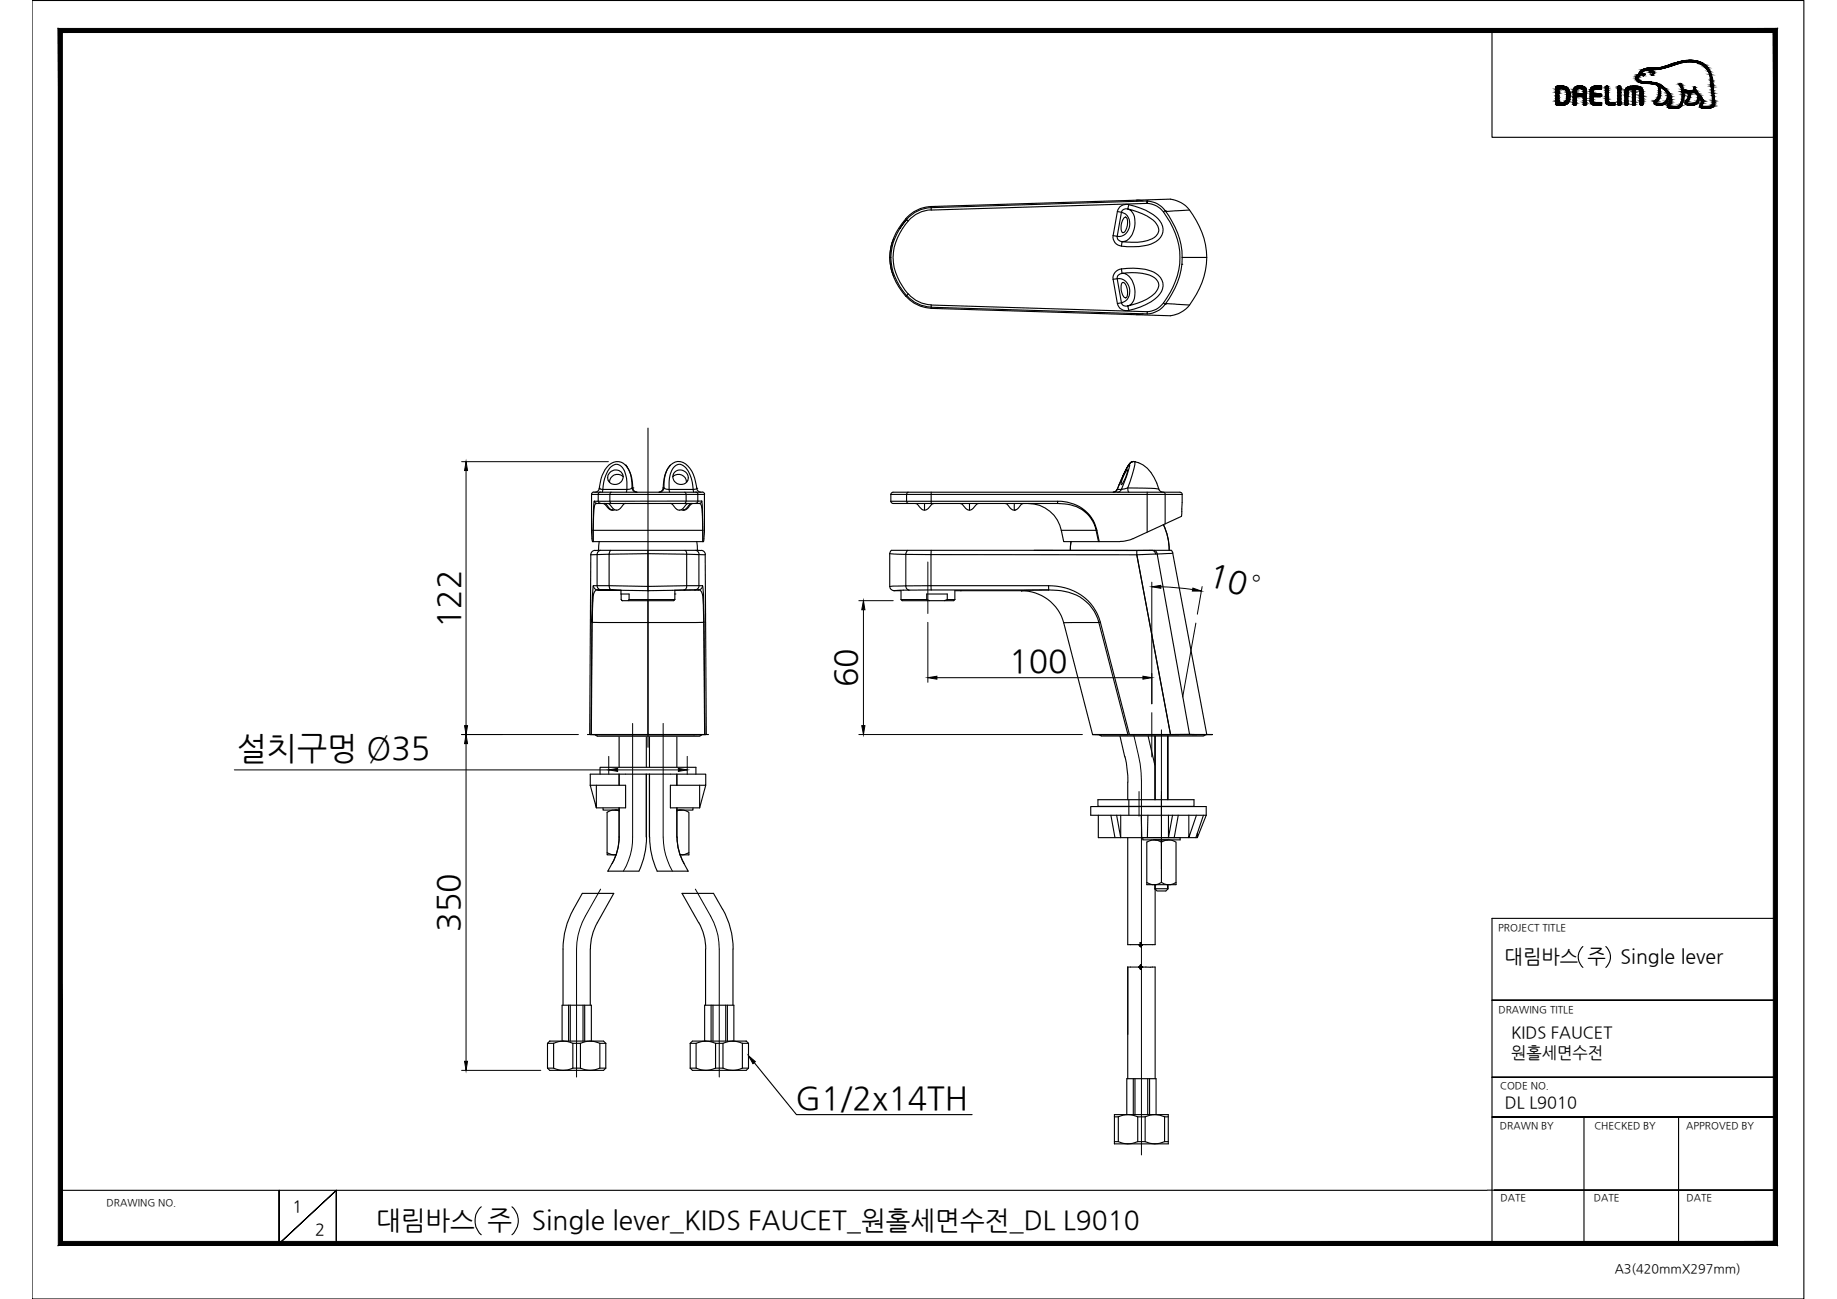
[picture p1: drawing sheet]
<svg xmlns="http://www.w3.org/2000/svg" width="420mm" height="297mm" viewBox="0 0 420 297" stroke-linecap="round" stroke-linejoin="round" font-family="sans-serif">
<defs><g id="words">
<g font-size="7.3">
<text x="276" y="133.6" transform="rotate(16 276 133.6)">10°</text>
<text x="105.2" y="143.6" transform="rotate(-90 105.2 143.6)">122</text>
<text x="230.8" y="153.6">100</text>
<text x="196" y="157.2" transform="rotate(-90 196 157.2)">60</text>
<text x="54.1" y="173.6">설치구멍 Ø35</text>
<text x="105.1" y="213" transform="rotate(-90 105.1 213)">350</text>
<text x="181.9" y="253.6">G1/2x14TH</text>
</g>
<g font-size="6">
<text x="86" y="281">대림바스 주</text>
<text x="121.6" y="281">Single lever_KIDS FAUCET_원홀세면수전_DL L9010</text>
</g>
<g font-size="4.5">
<text x="344.1" y="220.2">대림바스 주</text>
<text x="370.7" y="220.2">Single lever</text>
</g>
<g font-size="3.7">
<text x="345.6" y="237.3">KIDS FAUCET</text>
<text x="345.6" y="241.9">원홀세면수전</text>
<text x="344.2" y="253.4">DL L9010</text>
<text x="66.9" y="277.1">1</text>
<text x="72.1" y="282.4">2</text>
</g>
<text font-size="2.9" x="369.3" y="291.1">A3(420mmX297mm)</text>
<g font-size="2.3">
<text x="342.6" y="212.8">PROJECT TITLE</text>
<text x="342.7" y="231.6">DRAWING TITLE</text>
<text x="343.2" y="249">CODE NO.</text>
<text x="343.1" y="258.3">DRAWN BY</text>
<text x="364.7" y="258.2">CHECKED BY</text>
<text x="385.7" y="258.3">APPROVED BY</text>
<text x="24.4" y="275.9">DRAWING NO.</text>
<text x="343.2" y="274.7">DATE</text>
<text x="364.5" y="274.7">DATE</text>
<text x="385.7" y="274.7">DATE</text>
</g>
</g></defs>
<!-- layer: 0 -->
<g fill="#000" stroke="#000" stroke-width=".23">
<path d="M106.6 105.6l.3 2h-.6zM197.5 137.4l.3 2h-.7zM263.4 134.2l2.1-.4v.7zM272.8 134.5l2 .7h-2.1zM212.2 155l2.1-.4v.7zM261.4 154.6l2 .4-2 .3zM106.6 168l.3 2h-.6zM106.3 165.9h.6l-.3 2.1zM139.2 176.1l2.1-.4v.7zM155.2 175.7l2 .4-2 .3zM197.1 165.9h.7l-.3 2.1zM106.3 242.7h.6l-.3 2.1z"/>
<path d="M171.2 241.4l1.6 1.4-.6 .4z"/>
<path d="M13.3 284.8l392.3-.9h-391.3zM13.3 284.8l392.3-.9 .9 .9zM405.6 7.4v276.5l.9 .9zM405.6 7.4l.9-.9v278.3zM14.3 7.4h391.3l.9-.9zM13.3 6.5h393.2l-392.2 .9zM13.3 6.5l1 277.4v-276.5zM13.3 6.5l1 277.4-1 .9z"/>
</g>
<g fill="none" stroke="#000" stroke-width=".25">
<path d="M7.3 .1h405.3v296.9h-405.3zM341.2 7v24.4h64.9M380.1 24h.1M203.5 58.9h.3M203.7 57.2l-.1 2.5 .4 2.6M204 55.4l-.3 1.8M204.4 54.5l-.3 .9M207.3 50.1l-.1-.1a12.5 12.5 0 0 0 0 17.8l.2-.2M207.3 50.2l.4 .3a12.1 12.1 0 0 0-2.8 11.8l.9 2.1 1.9 2.9-.4 .3a12.2 12.2 0 0 1-2.1-14.2l2.1-3.2-1.5 2M213 47.2a7.9 7.9 0 0 0-5.8 2.8M213 48a7.2 7.2 0 0 0-5.2 2.5M254.6 53.9l.9 .1"/>
<path d="M255.5 54v.3a1.05 1.05 0 0 0 1.1 1l-.1 1M255.6 48.4l.9 .1M255.6 48.4l-1 5.5M256.5 48.5a2.83 2.83 0 0 1 1.3 4.6 2.3 2.3 0 0 1-2.3 .9M256.5 48.5l-1 5.5M256.8 53.2h.1M257.2 49.7l.3-.1a2.61 2.61 0 0 1-.2 3.3l-.6 .3a3.2 3.2 0 0 1 .5-3.5zM257.9 47.8l1.2 .3a10.1 10.1 0 0 1 5.4 3.2 2.22 2.22 0 0 1-1.5 3.5 13.3 13.3 0 0 1-6.4 .5 2.66 2.66 0 0 0 2.6-2.2 4.5 4.5 0 0 0-.7-5.1zM257.9 47.8l-.9 .1-.3 .2-.2 .4M258.2 46.8a2.09 2.09 0 0 0-2.6 1.6M258.2 46.8a11.1 11.1 0 0 1 7.4 4.3 3.2 3.2 0 0 1-1.7 4.4 13 13 0 0 1-8.2 .5 2.17 2.17 0 0 1-1.1-2.1M258.2 46.8l-.3 1"/>
<path d="M260 45.7l1.4 .2M260 45.8v.2M262.4 46h.1M262.4 46v.5l-.1-.5-49.3 1.5a8.4 8.4 0 0 0-5.7 2.6M262.4 46a5.8 5.8 0 0 1 4.9 3.3 16.5 16.5 0 0 1-.8 20.3 5.5 5.5 0 0 1-4.1 2.2M266.5 48.2h.1M266.5 48.2l-.4 .3M270.3 58.9h5.7M272.1 48l-5.5 .4M204.1 62.3l.3 .9M207.2 67.7a7.9 7.9 0 0 0 5.8 2.8M207.4 67.5a7.7 7.7 0 0 0 5.6 2.7"/>
<path d="M207.8 67.2a7.2 7.2 0 0 0 5.2 2.5M213 70.3l49.4 1.5M254.6 63.9l.9-.2 1 5.5-.9 .2zM255.6 69.4a2.17 2.17 0 0 0 2.6 1.6M256.5 61.5a11.5 11.5 0 0 1 7.9 1.1 3.1 3.1 0 0 1 .4 5.2l-.5 .4a14.5 14.5 0 0 1-6.1 2.8M256.5 61.5l.1 1a2.66 2.66 0 0 1 2.6 2.2 5 5 0 0 1-.5 4.8 1.34 1.34 0 0 1-2.2-.3 2.83 2.83 0 0 0 1.3-4.5 2.3 2.3 0 0 0-2.3-1v-.2a1.06 1.06 0 0 1 1.1-1 11.2 11.2 0 0 1 7.4 1 2.13 2.13 0 0 1 .2 3.5 11.7 11.7 0 0 1-6.3 3l.3 1M256.5 61.5a2.1 2.1 0 0 0-1.9 2.4M256.7 64.6h.1a2.38 2.38 0 0 1 1.1 2.7l-.1 .5-.3 .3a2.38 2.38 0 0 1-1.1-2.7zM256.8 64.6h.1M260 71.7v.3l1.5-.2M266.1 69.3a16 16 0 0 0 2.2-17.2l-.7-1.3a8.9 8.9 0 0 0-2.7-3.4l-1.5-.7-1-.2-49.4 1.5-.1-.8 54.8-1.7a6.8 6.8 0 0 1 5.2 3.7 16.4 16.4 0 0 1 0 19.3 6.8 6.8 0 0 1-5.2 3.7l-54.8-1.7 .1-.7 49.4 1.5M266.1 69.3a4.8 4.8 0 0 1-3.7 2v.5"/>
<path d="M266.1 69.3l.4 .3M266.5 69.6h.1M266.6 69.4l5.5 .4M270.3 60.4h.1M135.3 113.1h25.8v8.6l-.2 2.2h-25.4l-.2-2.2zM135.3 113.1h.1M135.9 114.6l.1 .2 .5 .3M137.1 111.7l-.3 .6-.7 .3M137.1 111.7h.1M137.4 112.5l-.5 .3-.1 .3v1.5l.1 .2 .5 .3M137.7 112.6l.1-.2a9.8 9.8 0 0 1 1.9-5.6 1.8 1.8 0 0 1 1.9-.5 1.8 1.8 0 0 1 1.2 1.4 9 9 0 0 1 .4 4.9M137.9 115.1l.4 .1 1.1 1.3 .6 .2"/>
<path d="M138.3 115.3v-.2l.5 .3 .6 .8a1.07 1.07 0 0 0 1.2 .4M139 115.1a1.49 1.49 0 0 1 1.2 1.1 1.16 1.16 0 0 0 1.9-.2l.6-.8 .4-.1M139.4 108.1a1.71 1.71 0 0 1 3 .3 1.71 1.71 0 0 1-1.9 2.4 1.55 1.55 0 0 1-1.4-1 1.55 1.55 0 0 1 .3-1.7zM139.8 112.6l-.2 .1-.1 .4v1.5l.3 .5M140.1 116.6h-.1M140.1 116.6h.1M142.5 109a1.86 1.86 0 0 0-1.9-.4 1.86 1.86 0 0 0-1.2 1.6M143.1 106.4a7.8 7.8 0 0 1 1.6 5.2M143.1 106.4a2.86 2.86 0 0 0-4.7 1l-.9 2.1-.4 2.2M143.1 106.4h.1M143.1 106.4l.4 .4M143.4 106.8l.6 1.1a11.8 11.8 0 0 1 .7 4.1l.2 .3 .7 .3"/>
<path d="M144.7 111.6h.1M144.7 111.6l.3 .6 .8 .4M144.7 111.6l-1.3 .3h-5.5l-.7-.1-.1-.1M151.7 111.6l-.3 .6-.7 .4M151.7 111.6h.1M151.7 111.6l1.3 .3M153 111.9a6.4 6.4 0 0 1 1.3-5.3 1.62 1.62 0 0 1 2.6 .4 8.5 8.5 0 0 1 1.6 4.9M153 111.9l.2 .7M153 111.9h5.5M153.1 106.6a8.7 8.7 0 0 0-1.3 5.4l-.6 .5-.4 .1M153.3 106.4a7.2 7.2 0 0 0-1.6 5.2M153.3 106.4a2.6 2.6 0 0 1 4.1 .2 8.3 8.3 0 0 1 1.9 5.1"/>
<path d="M153.3 106.4l-.2 .2M153.3 115.1a1.49 1.49 0 0 1 1.2 1.1 1.16 1.16 0 0 0 2-.2 1.2 1.2 0 0 1 .9-.9M154 108.9a1.85 1.85 0 0 1 1.9-.3 1.85 1.85 0 0 1 1.1 1.6M154 108.9l-.1 .1M154.3 107.9a1.75 1.75 0 0 1 2.7 .2 1.75 1.75 0 0 1-.5 2.5 1.77 1.77 0 0 1-2.2-.4 1.77 1.77 0 0 1 0-2.3zM156.3 116.6h.1M156.6 112.6l.2 .1 .1 .4v1.5l-.3 .5M157.1 110.2h.1M158.2 115.1a1.49 1.49 0 0 0-1.2 1.1 .99 .99 0 0 1-1.2 .4M158.5 115.1a1.48 1.48 0 0 0-1.1 1l-.4 .4-.6 .2M158.5 111.9l.2 .7M159.1 112.5l.5 .3v.2"/>
<path d="M159.3 111.7h.1M159.3 111.7l.3 .6 .8 .3M159.3 111.7l-.1 .1-.7 .1M159.6 113.1v1.5M159.6 114.6v.2l-.5 .3M160.5 114.6h-24.6l-.3 6.6M160.5 114.6l.2 6.7M160.5 114.6v.2l-.5 .3M161.2 113l-.3-.4h-.3l-24.8-.1-.4 .3-.1 .2M203.8 114.6l.2 .4 .3 .1h37.6M203.8 113.1l.2-.4 .3-.1h65.6l.3 .1 .2 .4M203.8 113.1v1.5"/>
<path d="M203.8 114.6h38.1M203.8 113.1h66.6M207.7 112.6l-.4 .5v1.5l.4 .5M209.4 115.1a1.12 1.12 0 0 1 1 .9 1.23 1.23 0 0 0 1.1 .7 1.23 1.23 0 0 0 1.1-.7l.6-.8 .3-.1-.1 .1M211.5 115.1v1.6M213 112.6v2.5M219.8 115.2l-.1-.1a1.49 1.49 0 0 1 1.2 1.1 1.16 1.16 0 0 0 1.9-.2 1.2 1.2 0 0 1 1-.9l-.2 .1M221.7 115.1v1.6M229.9 115.1l.4 .1 .6 .8a1.23 1.23 0 0 0 1.1 .7 1.23 1.23 0 0 0 1.1-.7 1.12 1.12 0 0 1 .9-.9l-.1 .1M232 115.1v1.6l.3-.1M235.2 115.1a7.7 7.7 0 0 1 7.5 6.2M254.6 112.6l.5-.2 .4-.5-.2 .4z"/>
<path d="M255.5 111.9h.1M255.5 111.9h1l-.4 .5-.5 .2M255.9 110.8l-.4 1.1M256.2 110.3l-.3 .6M256.4 109.8l-.2 .5M256.7 109.2l-.3 .6M256.8 108.9l.8-1.6a2.79 2.79 0 0 1 1.7-1.8l.2 .1a1.88 1.88 0 0 0-1.9 1.6l-1 2.1M257.7 107.5h.2a5.7 5.7 0 0 1-1.3 3.3h-.1a5.7 5.7 0 0 1 1.2-3.3zM259.5 105.6h.1M259.5 105.6a7.1 7.1 0 0 1 5.1 4.9l.5 1.5 .4 .4 .5 .2M259.5 105.6l.1 .3-.2 1.2-1.5 4.5-1.4 .3 1.6-4.4 .3-1.1v-.2l-.2 .1a26.8 26.8 0 0 0-2.7 5.6M262.4 112.6v9.1"/>
<path d="M265 111.8l-7.1-.2 .3 1M266.1 119.9a13.6 13.6 0 0 1 1.3 5.9M266.1 112.6l.4 .3v6.9M270.4 113.1l-.2 5-11 5.1M135.3 121.7h.1M135.6 121.2v2.7M135.6 121.2l.1 .1M135.7 121.3l.1-4.8 .3-1.2 .3-.2 23.7 .1 .3 .5 .2 .8 .1 4.8M135.7 121.3h25M135.7 121.3v2.6M135.7 133.9h3.6M135.7 133.9a.99 .99 0 0 0 1 1l-.6 .3a5 5 0 0 0-.5 3.2l-.2 3.9v-4.2z"/>
<path d="M136.1 125.9h24.3M136.1 125.8a.99 .99 0 0 0-1 1M136.6 126.8v7.1a.99 .99 0 0 0 .9 1M137.1 123.8l-.2 2M137.3 125.8a.99 .99 0 0 0-.7 1M139.3 126.7l8.9-.1 8.9 .1M139.3 133.9l.1 .4a.61 .61 0 0 0 .6 .6M139.3 126.7v7.2M139.3 126.7l-4.2 .2-.2 41 .1 .1M139.3 133.9l8.9 .2 8.9-.2M139.7 125.8l-.4 .9M142 135l-5.3-.1 11.5 .2"/>
<path d="M148.2 135.1h.1M148.2 125.8v9.3M148.2 137.4v30.6M156.5 134.9h3.2M156.5 134.9l-8.3 .2M156.7 125.8l.3 .5 .1 .4M157.1 133.9h3.6M157.1 126.7l4.2 .2 .2 41-.1 .1M157.1 133.9v.4a.61 .61 0 0 1-.6 .6M157.1 126.7v7.2M159.1 125.8a.99 .99 0 0 1 .8 1M159.4 123.8l.1 2"/>
<path d="M159.7 134.9l.7 .3a5 5 0 0 1 .5 3.2l.1 3.9h-25.6l-.1 25.7M159.7 134.9l-5.4 .1M159.9 126.8v7.1a.99 .99 0 0 1-1 1M160.4 125.8a.99 .99 0 0 1 .9 1M160.7 133.9l.2 2.1 .1 6.3 .2 25.7M160.7 133.9a.99 .99 0 0 1-1 1M160.7 121.3v2.6M160.7 121.2l.1 2.7M203.5 134.1a1.01 1.01 0 0 0 1 1M203.5 126.6v7.5M204.5 135.1h1.6M207.2 134l-3.7 .1"/>
<path d="M207.2 134a.88 .88 0 0 0 .7 .9M207.6 125.8l-.4 1-3.7-.2M207.9 134.9l-3.4 .2M212.9 126.8h-5.7v7.2M212.9 126.8v7.1M212.9 133.9h26.9M212.9 126.8l47.1 .1M212.9 133.9l-5.7 .1M212.9 133.9l.1 1M213 134.9h26.9M213 134.9h-5.1M213 125.8l-.1 1"/>
<path d="M218.4 135.1h15.2M219.7 135.1h.1M233.6 135.1a10 10 0 0 1 9.7 7.3M233.6 135.1h.1M239.9 134.9a11.5 11.5 0 0 1 9.8 4.1 9.6 9.6 0 0 1 1.6 3.4M239.9 134.9l-6.3 .2M239.9 134.9l-.1-1a11.6 11.6 0 0 1 11.9 8.4M242.7 121.3l.6 2.6h12.9M242.7 121.3h8M245 123.8l-.2 2M250.7 121.3a7.8 7.8 0 0 0-7.3-6.1l-1.5-.1v-.5a8.7 8.7 0 0 1 9 6.6l.5 2.7M250.7 121.3l.5 2.6"/>
<path d="M250.9 121.2l-.2 .1M259.2 123.1l-1.5 .5-1.5 .2M260 126.9l7.7 41.1 4.4-.1M260 126.9l7.7 41.1M263.9 125.8a.89 .89 0 0 1 .8 .9l-4.7 .2M264.3 126.7a.97 .97 0 0 0-.8-.9l-3.5 .1v1M267.8 125.8h-63.9l-.4 .8M267.8 125.8l.4 .6M135.4 142.3l-.2 25.7M161 142.3l.2 25.7h-2.5M243.3 142.4l6.6 25.6M251.3 142.4h-8"/>
<path d="M251.7 142.2l-.3 .1M251.7 142.3l6.6 25.6h-.3l-6.7-25.5M134.4 168h27.7M135 179.6v-2.6h26.4v2.6h-8.1v5.1h6.7M135 179.6l1.4 5.1v-5.1M135 168h26.4M135 179.6h8.1v5.1h-6.7M136.1 168l.6 .3M136.7 168.3h23.2M137.2 177v-1.5h22v1.5M141.6 168.5v7M141.6 177v2.6"/>
<path d="M147.8 168.5v7M147.8 177v14.4M148.5 168.5v7M148.5 177v14.4M154.8 168.5v7M154.8 177v2.6M160 179.6v5.1M160.5 168l-.5 .3M161.4 179.6l-1.4 5.1M249.9 168h26.1M249.9 168h2.4M249.9 168h27.4"/>
<path d="M251.4 168l.5 .3h23.3M256.2 168.3l1.1 4.8M257.3 173l.5 2.9 .2 2.9M257.9 178.8v4.1M262.5 168h14.8h-1.5M262.6 168.3l1.5 6.6M264.1 168.3v14.6M264.2 168.3v14.6M267 168.3v14.6M267.2 168.3v14.6M272.1 167.9l-7.4-41.2 3.5-.2 7.8 41.5M272.1 167.9l3.9 .1"/>
<path d="M274.6 167.9v.1M275.7 167.9l-.5 .4M137.9 184.7v.5h3.7h-1.5l-1.2 .5v9.8h2h-.2M138.9 195l1.5 .5M139.1 199.2h.1M140 197.4l-1 1.8h7.1M140.7 185.2l.9 .2M141.6 191.4a12.3 12.3 0 0 1-1.6 6M141.6 184.7v6.7M147.9 191.4a18.5 18.5 0 0 1-1.7 7.8M148.6 191.4a18.5 18.5 0 0 0 1.7 7.8M154.8 184.7v6.7"/>
<path d="M154.9 191.4a14 14 0 0 0 2.5 7.8h-7.1M155.7 185.2l-.9 .2M157.3 199.2h.1M157.6 195l-1.6 .5M158.5 184.7v.5h-3.7h1.5l1.3 .5v9.8h-2.1h.2M249.5 184.4h26.4v2h-26.4zM251.1 182.9h22v1.5h-22zM251.2 186.4v5.1h22.7M254.1 186.4l.9 5.1M255.4 186.4l.9 5.1v-5.1M257.9 191.5v24.5h2.6M258.2 182.9v3.5"/>
<path d="M261 186.4l.2 5.1M261.4 191.5h8.5v.6h-8.5zM262.3 192.6l1.6-.5h3.5l1.6 .5v9.7h-6.7zM262.6 186.4l-.2 5.1M264.1 192.1h.6l.9 .5M267.2 192.1l-1.6 .5v9.2M267.3 186.4v5.1l.9-5.1M269.5 186.4l-.9 5.1M271.9 186.4v5.1l1.7-5.1M275.3 186.4l-1.8 5.1M275.9 186.4l-2 5.1v-.9M128.8 217a18.6 18.6 0 0 1 2.3-9.1l2.1-3.6h7.2l-3.8 6.7a12.3 12.3 0 0 0-1.6 6"/>
<path d="M128.8 217v12.9M135 217v12.9M161.4 217v12.9M165.3 207.9l-2.1-3.6h-7.2l3.8 6.7a12.3 12.3 0 0 1 1.6 6M165.3 207.9a18.5 18.5 0 0 1 2.4 9.1M167.6 217v12.9M260.5 216h.1M260.6 216h.1M260.6 216.1h.1M260.6 216v.1M260.6 216.1l.2 .3M260.8 216.4h.1"/>
<path d="M260.8 215.6h.1M260.8 215.6v.8M260.8 215.6l.3 .4M261.1 216h.1M262.3 201.8l1.6 .5M264.1 202.3v.9M264.2 202.3h.1M264.2 202.3v13.7h-3.1M265.6 201.8l.7 .3 .9 .2M265.6 201.8l-.6 .3-.9 .2M267 202.3v1.1M267.2 202.3v.9l-.5 .5h-2.1l-.5-.5h3.1"/>
<path d="M269 201.8l-.6 .3-1 .2M362 216.4a3.2 3.2 0 0 0 0 4.8M367.3 216.4a3.2 3.2 0 0 1 0 4.8M406.1 210h-64.9v74.7M125.2 238.6h1.4M125.2 238.6v5.6M125.7 238.1h12.3l.6 .5M125.7 238.1l-.5 .5M126.6 238.6a5 5 0 0 1 4.4 0M126.6 238.6v5.6M128.6 238.1v-8.2h6.7v8.2M130 229.9v8.2"/>
<path d="M130.4 229.9v8.2M131 238.6h1.8M131 238.6v5.6M132.8 238.6a5.1 5.1 0 0 1 4.4 0M132.8 238.6v5.6M133.3 229.9v8.2M133.7 229.9v8.2M137.2 238.6v5.6a5.1 5.1 0 0 1-4.4 0M137.2 238.6h1.4M138.6 238.6v5.6M157.9 238.6v5.6M157.9 238.6h1.3"/>
<path d="M159.2 238.6v5.6a5.1 5.1 0 0 0 4.5 0M159.2 238.6a5.1 5.1 0 0 1 4.5 0M161.2 238.1v-8.2h6.7v8.2M162.6 229.9v8.2M163.1 229.9v8.2M163.7 238.6v5.6M163.7 238.6h1.7M165.4 238.6a5.1 5.1 0 0 1 4.4 0M165.4 238.6v5.6M166 229.9v8.2M166.4 229.9v8.2M169.8 238.6v5.6"/>
<path d="M169.8 238.6h1.4M170.7 238.1l.5 .5M170.7 238.1h-12.3l-.5 .5M171.2 238.6v5.6M260.5 221.1h.1M260.5 221.1h-2.6v25.6M260.6 221.1h.1M260.6 221.1l.2 .4M260.8 220.7h.1M260.8 221.6h.1M260.8 220.8h.1M260.8 221.5h.1"/>
<path d="M260.8 220.8l.3 .3M260.8 220.7v.9M261.1 221.1h.1M261.1 221.1h3.1v25.6M341.2 228.7h64.9h-64.9M125.2 244.2h1.4a5 5 0 0 0 4.4 0M125.2 244.2l.5 .6h12.3l.6-.6M131 244.2h1.8M137.2 244.2h1.4M157.9 244.2l.5 .6h12.3l.5-.6M157.9 244.2h1.3M163.7 244.2h1.7"/>
<path d="M165.4 244.2a5.1 5.1 0 0 0 4.4 0h1.4M172.5 243l9.7 11.9h40.1M254.9 254.9h12.3v6.7h-12.3zM254.9 255.4h.9M255.8 255.4v5.7a5.1 5.1 0 0 0 4.4 0M255.8 255.4a5.1 5.1 0 0 1 4.4 0M257.7 254.9v-8.2h6.7v8.2M259.2 246.7v8.2M259.6 246.7v8.2M260.2 255.4v5.7M260.2 255.4h1.7M261.9 255.4a5.1 5.1 0 0 1 4.5 0"/>
<path d="M261.9 255.4v5.7M262.5 246.7v8.2M262.9 246.7v8.2M266.4 255.4v5.7M266.4 255.4h.8M341.2 255.4h64.9h-64.9M341.2 246.3h64.9h-64.9M362.3 255.4v28.9M383.9 255.4v28.9M13.8 272.2h326.3M63.8 272.2v12.2l13.1-12.2-13.1 12.2zM110.1 276a4.3 4.3 0 0 0 0 6.3"/>
<path d="M117.1 276a4.2 4.2 0 0 1 0 6.3M254.9 261.1h.9M260.2 261.1h1.7M261.9 261.1a5.1 5.1 0 0 0 4.5 0M266.4 261.1h.8M340.2 272.1h65.9h-64.3M76.9 284.4v-12.2v12.2M350.5 284.3h55.6"/>
</g>
<!-- layer: Cneter -->
<path d="M212.2 128.5v11.8M273.5 142.5l-3 16.9M144.7 165.4v26a14.7 14.7 0 0 1-2.1 7.8M151.7 165.4v26a15.8 15.8 0 0 0 2.1 7.8M259.3 168a38 38 0 0 1 1.8 10.5v85.6M263.4 163v10.1M265.6 166.9v31.8M269 167.9v.1M260.5 181v5.6M137.4 203.3l-3.5 6.2a16 16 0 0 0-2 7.5v29.3M159 203.3l3.5 6.2a15.4 15.4 0 0 1 2 7.5v29.3" fill="none" stroke="#000" stroke-width=".23"/>
<!-- layer: CEN -->
<path d="M148.2 97.9v73" fill="none" stroke="#000" stroke-width=".25"/>
<!-- layer: DEF_LAYER_ASSEM_MEMBER -->
<g fill="none" stroke="#000" stroke-width=".25">
<path d="M142 134.9v.9h1.9v1.3M142.1 137.1l.1 .1M142.1 135.8v1.3M142.2 137.2l.1 .2h11.8l.2-.2M143.9 137.1l-.3 .3M154.3 135.8h.1M154.3 134.9v2.2h-10.4M154.4 137.1l-.2 .1M206.1 135.1v2M206.1 137.1l.2 .3h11.8l.3-.3M206.1 137.1h5.9M212 137.1v-1.3h4.7v1.3"/>
<path d="M212 137.1l.6 .3M216.7 137.1h1.7M216.7 137.1l-.7 .3M218.4 135.1v2"/>
</g>
<!-- layer: DEF_LAYER_ROUND_FEAT -->
<path d="M266.1 119.9a13.6 13.6 0 0 1 1.3 5.9M245 123.8l-.2 2" fill="none" stroke="#000" stroke-width=".25"/>
<!-- layer: 0 -->
<g fill="none" stroke="#000" stroke-width=".23">
<path d="M105.6 105.6h33.5M106.6 107.6v58.3M196.4 137.4h7.9M197.5 139.4v26.5M263.4 133.1v27.8M265.5 134.2l7.3 .6M275 134.1l-1.1 6.3M212.2 142.3v13.7M214.3 155h47.1M53.6 176.1h85.6M105.6 168h26.7M106.6 170v72.7"/>
<path d="M139.2 173v4.1M141.3 176.1h13.9M157.2 173v4.1M196.4 168h51.2M105.6 244.8h18.1"/>
</g>
<g fill="#000" stroke="#000" stroke-width=".23">
<path d="M356.5 19.7h1zM360.3 19.9h2.1zM365 19.7h.4zM373.4 19.7h.7zM375.2 16.4h.5zM375.7 19h3.2zM375.8 17.3h.1zM376 19h3zM375.8 16.9h.3zM377.3 15.6h3.4zM377.4 16.6h.2zM377.9 15.6h2.8z"/>
<path d="M377.8 16.2h.2zM378 15.6h2.7zM378.3 15.6h2.4zM386.2 13.8h.8zM387.5 20h.2zM355.9 23.9h2.1zM356.3 24h1.3zM362 20.4h.8zM364.2 23.9h2.1zM365 24.1h.2zM368.2 24.1h.7zM375 20.6h.8z"/>
<path d="M375.2 24h.5zM386.5 21.1h1.7zM387.1 21.2h.6zM387.5 20.8h.5zM387.7 21.2h.5zM389 22.8h.5z"/>
<path d="M356.5 19.7h1.1zM356.3 19.7h1.3z"/>
<path d="M356.3 19.7h1.4zM356.2 19.7h1.5z"/>
<path d="M356.2 19.7h1.6zM356.1 19.7h1.7z"/>
<path d="M356.1 19.7l1.9 .1zM355.9 19.8h2.1z"/>
<path d="M355.9 19.8h2.2zM355.9 19.8h2.2z"/>
<path d="M355.9 19.8l2.4 .1zM355.9 19.8l2.4 .1h-2.4z"/>
<path d="M355.9 19.9l2.5 .1zM355.9 19.9l2.5 .1z"/>
<path d="M355.9 20h2.5zM355.9 20h2.5z"/>
<path d="M361.2 19.7h.3zM361.1 19.7h.4z"/>
<path d="M361.1 19.7h.5zM361.1 19.7h.5z"/>
<path d="M361.1 19.7h.6zM360.9 19.7h.8z"/>
<path d="M360.9 19.7h.9zM360.9 19.7h.9z"/>
<path d="M360.9 19.7h1.1zM360.7 19.7h1.3z"/>
<path d="M360.7 19.7h1.3zM360.6 19.7h1.4z"/>
<path d="M360.6 19.7l1.6 .1zM360.5 19.8h1.7z"/>
<path d="M360.5 19.8h1.7zM360.4 19.8h1.8z"/>
<path d="M360.4 19.8l2 .1zM360.3 19.9h2.1zM360.3 19.9h2.1z"/>
<path d="M360.3 19.9l2.2 .1-.1-.1zM360.3 19.9l2.2 .1h-2.4z"/>
<path d="M365 19.7h.8zM364.8 19.7h1z"/>
<path d="M364.8 19.7h1.3zM364.6 19.7h1.5z"/>
<path d="M364.6 19.7h1.6zM364.6 19.7h1.6z"/>
<path d="M364.6 19.7h1.7zM364.6 19.7h1.7z"/>
<path d="M364.6 19.7h1.7zM364.6 19.7h1.7z"/>
<path d="M364.6 19.7l1.7 .1zM364.5 19.8h1.8z"/>
<path d="M364.5 19.8h1.8zM364.3 19.8h2z"/>
<path d="M364.3 19.8h2zM364.3 19.8h2z"/>
<path d="M364.2 19.8l2.1 .2v-.2zM364 20l.2-.2 2.1 .2z"/>
<path d="M364 20l2.3 .1v-.1zM364 20l2.3 .1h-2.4z"/>
<path d="M367.4 19.7h.3zM367.4 19.7h.3z"/>
<path d="M367.4 19.7l.4 .1zM367.3 19.8h.5z"/>
<path d="M367.3 19.8h.6zM367.2 19.8h.7z"/>
<path d="M367.2 19.8h.7zM367.2 19.8h.7z"/>
<path d="M367.2 19.8l.7 .1zM367.2 19.8l.7 .1zM367.2 19.9h.7zM367.2 19.9h.7z"/>
<path d="M367.2 19.9l.7 .1zM367.2 19.9l.7 .1z"/>
<path d="M370.2 19.7l.5 .1zM370.1 19.8h.6zM370.1 19.8h.6zM370.1 19.8h.6z"/>
<path d="M370.1 19.8l.6 .1v-.1zM370.1 19.8l.6 .1h-.7z"/>
<path d="M370 19.9h.7zM370 19.9h.7z"/>
<path d="M370 19.9l.7 .2v-.2zM370 19.9l.7 .2h-.7z"/>
<path d="M373.4 19.7l1.2 .1zM372.8 19.8h1.8z"/>
<path d="M374.2 17.9h.4zM374.2 17.9h.4z"/>
<path d="M374.2 17.9l.4 .1v-.1zM374.2 17.9l.4 .1h-.4z"/>
<path d="M374.2 18l.4 .1zM374.2 18l.4 .1z"/>
<path d="M372.8 19.8h1.9zM372.8 19.8h1.9z"/>
<path d="M374.2 17.7l.4 .2v-.2zM374.2 17.7l.4 .2h-.4z"/>
<path d="M374.2 18.1h.4zM374.2 18.1h.4z"/>
<path d="M374.2 18.1l.5 .1zM374.2 18.1l.5 .1z"/>
<path d="M374.2 17.6h.4zM374.2 17.6l.4 .1z"/>
<path d="M374.3 17.6h.4zM374.2 17.6h.4z"/>
<path d="M374.3 18.2l.5 .1zM374.3 18.2l.5 .1z"/>
<path d="M372.8 19.8h2.2zM372.4 19.8h2.6z"/>
<path d="M374.3 18.3l.6 .1zM374.3 18.3l.6 .1z"/>
<path d="M374.4 17.4l.3 .2 .1-.2zM374.4 17.4l.3 .2h-.4z"/>
<path d="M374.5 17.3l.3 .1 .1-.1zM374.5 17.3l.3 .1h-.4z"/>
<path d="M374.4 18.4h.6zM374.4 18.4h.6z"/>
<path d="M374.5 17.3h.5zM374.5 17.3h.4z"/>
<path d="M374.4 18.4l.8 .2zM374.4 18.4l.8 .2z"/>
<path d="M372.4 19.8l2.8 .1zM372.3 19.9h2.9z"/>
<path d="M374.6 17.1l.4 .2 .1-.2zM374.5 17.3l.1-.2 .4 .2z"/>
<path d="M374.7 17h.5zM374.7 17h.5z"/>
<path d="M374.7 17h.5zM374.7 17h.5z"/>
<path d="M374.7 17h.5zM374.7 17l.4 .1h-.5z"/>
<path d="M372.3 19.9l3.1 .2-.2-.2zM372 20.1l.3-.2 3.1 .2z"/>
<path d="M374.8 17h.4zM374.8 17h.4z"/>
<path d="M374.9 16.9h.3zM374.9 16.9h.3z"/>
<path d="M374.8 16.9h.4zM374.8 16.9l.4 .1zM374.8 17h.4zM374.8 17h.4zM374.8 17h.4zM374.8 17h.4zM374.8 17h.4zM374.8 17h.4z"/>
<path d="M374.9 16.8h.4zM374.9 16.8h.4zM374.9 16.8h.4zM374.9 16.8h.4z"/>
<path d="M374.9 16.8h.4zM374.9 16.8l.3 .1z"/>
<path d="M374.5 18.6h.8zM374.5 18.6h.8z"/>
<path d="M374.5 18.6h1zM374.5 18.6h1z"/>
<path d="M374.9 16.7l.4 .1zM374.9 16.7l.4 .1zM374.9 16.8h.4zM374.9 16.8h.4z"/>
<path d="M374.9 16.8h.4zM374.9 16.8h.4z"/>
<path d="M374.9 16.7h.5zM374.9 16.7h.5z"/>
<path d="M374.9 16.7h.5zM374.9 16.7h.4z"/>
<path d="M374.6 18.6l1 .1zM374.6 18.6l1 .1z"/>
<path d="M375.1 16.4l.3 .3 .3-.3zM375.1 16.4l.3 .3h-.5z"/>
<path d="M374.7 18.7h1zM374.7 18.7h1zM374.7 18.7h1zM374.7 18.7h1z"/>
<path d="M374.7 18.7h1.1zM374.7 18.7h1.1z"/>
<path d="M375.8 17.3h.2zM375.8 17.3h.1z"/>
<path d="M374.7 18.7h1.3zM374.7 18.7h1.3z"/>
<path d="M374.7 18.7h1.5zM374.7 18.7h1.5z"/>
<path d="M375.4 16.2l.3 .2 .3-.2zM375.2 16.4l.2-.2 .3 .2zM375.1 16.4h.6z"/>
<path d="M375.7 17.2h.3zM375.7 17.2l.3 .1zM375.8 17.3h.2zM375.8 17.3h.2z"/>
<path d="M375.4 16.2h.7zM375.4 16.2h.6z"/>
<path d="M375.8 16.9h.4zM375.7 16.9h.5z"/>
<path d="M375.7 17.2h.4zM375.7 17.2h.3z"/>
<path d="M375.7 16.9l.5 .1zM375.7 16.9l.5 .1z"/>
<path d="M375.7 17h.5zM375.6 17h.6zM375.6 17h.6zM375.6 17h.6zM375.6 17h.6zM375.6 17h.6z"/>
<path d="M375.6 17.1h.6zM375.6 17.1l.5 .1z"/>
<path d="M375.6 17h.6zM375.6 17h.6z"/>
<path d="M375.6 17h.6zM375.6 17l.6 .1zM375.6 17.1h.6zM375.6 17.1h.6z"/>
<path d="M375.6 17h.7zM375.6 17h.7z"/>
<path d="M375.6 17h.7zM375.6 17h.6zM375.6 17h.6zM375.6 17h.6z"/>
<path d="M374.7 18.7h1.6zM374.7 18.7h1.6z"/>
<path d="M374.7 18.7h1.7zM374.7 18.7h1.7zM374.7 18.7h1.7zM374.7 18.7h1.7z"/>
<path d="M374.7 18.7h1.7zM374.7 18.7h1.7z"/>
<path d="M374.7 18.7h1.9zM374.7 18.7h1.9z"/>
<path d="M375.6 16l.5 .2 .5-.2zM375.4 16.2l.2-.2 .5 .2z"/>
<path d="M374.8 18.7h2.2zM374.8 18.7h2.2z"/>
<path d="M375.6 16h1.1zM375.6 16h1z"/>
<path d="M374.8 18.7l3 .1zM374.8 18.7l3 .1z"/>
<path d="M375.7 15.9h1.4zM375.6 16h1.1z"/>
<path d="M375.8 15.9h1.5zM375.8 15.9h1.5zM375.8 15.9h1.5zM375.8 15.9h1.5z"/>
<path d="M375.8 15.9h1.5zM375.7 15.9h1.4z"/>
<path d="M377.3 15.6h3.4zM377.3 15.6h3.4zM377.3 15.6h3.4zM377.2 15.6h3.5z"/>
<path d="M375.8 15.9h1.5zM375.8 15.9h1.9z"/>
<path d="M377.4 16.6h.1zM377.4 16.6h.1z"/>
<path d="M375.8 15.9h1.9zM375.8 15.9h2z"/>
<path d="M377.4 16.5l.2 .1 .1-.1zM377.4 16.5l.2 .1zM377.4 16.6h.2zM377.4 16.6h.2z"/>
<path d="M375.8 15.9h2zM375.8 15.9h2.1z"/>
<path d="M374.9 18.8h2.9zM374.9 18.8h2.9z"/>
<path d="M377.4 16.5h.4zM377.4 16.5h.3zM377.4 16.5h.3zM377.4 16.5h.3z"/>
<path d="M377.8 17.2h.1zM377.8 17.2h.1z"/>
<path d="M374.9 18.8l3.3 .1zM374.9 18.8l3.3 .1z"/>
<path d="M377.4 16.4h.4zM377.4 16.5h.4z"/>
<path d="M377.8 16.2h.2zM377.7 16.2h.3z"/>
<path d="M378 16.5h.2zM378 16.5h.2z"/>
<path d="M377.8 17.2h.2zM377.8 17.2h.1zM377.8 17.2h.1z"/>
<path d="M377.7 16.2l.4 .1zM377.6 16.3h.5z"/>
<path d="M377.7 17.1h.3zM377.7 17.1l.3 .1z"/>
<path d="M377.6 16.3h.6zM377.5 16.3h.7z"/>
<path d="M377.8 17h.3zM377.8 17h.3z"/>
<path d="M377.8 17h.3zM377.8 17l.2 .1h-.3z"/>
<path d="M377.5 16.3l.7 .1zM377.5 16.3l.7 .1z"/>
<path d="M377.5 16.4h.7zM377.4 16.4h.8z"/>
<path d="M375 18.9h3.3zM375 18.9h3.3z"/>
<path d="M377.8 16.4l.4 .1zM377.8 16.4l.4 .1z"/>
<path d="M378 16.8l.1 .2 .1-.2zM378 16.8l.1 .2h-.3z"/>
<path d="M378 16.5h.2zM378 16.5h.2z"/>
<path d="M378 16.5l.3 .1zM378 16.5l.3 .1zM378 16.6h.3zM378 16.6h.3z"/>
<path d="M378 16.7l.2 .1zM378 16.7l.2 .1z"/>
<path d="M378 16.8h.2zM378 16.8h.2z"/>
<path d="M375.1 18.9h3.2zM375.1 18.9h3.2z"/>
<path d="M378 16.6l.2 .1 .1-.1zM378 16.6l.2 .1z"/>
<path d="M375.1 18.9h3.3zM375.1 18.9h3.3z"/>
<path d="M375.2 18.9l3.5 .1zM375.2 18.9l3.5 .1z"/>
<path d="M375.8 15.9h2.9zM375.8 15.9h2.1z"/>
<path d="M375.3 19h3.5zM375.3 19h3.5zM375.5 19h3.3zM375.5 19h3.3z"/>
<path d="M375.5 19h3.4zM375.5 19h3.4zM375.7 19h3.2z"/>
<path d="M375.7 19h3.2zM375.7 19h3.2z"/>
<path d="M375.8 19h3.2zM375.8 19h3.2zM376 19h3z"/>
<path d="M376.2 19h2.8zM376.2 19h2.8zM376.3 19h2.7zM376.3 19h2.7z"/>
<path d="M376.3 19h2.7zM376.3 19h2.7z"/>
<path d="M376.3 19l2.7 .1zM376.3 19l2.7 .1z"/>
<path d="M376.4 19.1h2.8zM376.4 19.1h2.8z"/>
<path d="M377.5 19.1l1.8 .1zM377.5 19.1l1.8 .1z"/>
<path d="M379.3 19.6h.2zM379.3 19.6h.2z"/>
<path d="M378 19.2h1.4zM378 19.2h1.4z"/>
<path d="M378.2 19.2h1.2zM378.2 19.2h1.2z"/>
<path d="M378.4 19.2l1.2 .1zM378.4 19.2l1.2 .1z"/>
<path d="M375.9 15.9h3.6zM375.8 15.9h2.9z"/>
<path d="M379.5 19.6h.6zM379.5 19.6h.6z"/>
<path d="M379.3 19.6l.3 .1zM379.3 19.6l.3 .1zM379.3 19.7h.3zM379.3 19.7h.3zM379.3 19.7h.3zM379.3 19.7h.3zM379.3 19.7h.3zM379.3 19.7h.3z"/>
<path d="M379.6 19.7h.6zM379.6 19.7h.6zM379.6 19.7h.6zM379.6 19.7h.6z"/>
<path d="M379.3 19.7l.3 .1v-.1zM379.3 19.7l.3 .1h-.3z"/>
<path d="M379.3 19.8h.3zM379.3 19.8h.3z"/>
<path d="M379.3 19.8l.3 .5v-.5zM379.3 19.8l.3 .5h-.3z"/>
<path d="M375.9 15.8h3.7zM375.9 15.8l3.6 .1z"/>
<path d="M378.7 19.3l1 .1zM378.7 19.3l1 .1z"/>
<path d="M378.8 19.4l1.1 .1zM378.8 19.4l1.1 .1z"/>
<path d="M379.1 19.5h.8zM379.1 19.5h.8z"/>
<path d="M376.1 15.8h3.8zM375.9 15.8h3.7z"/>
<path d="M379.2 19.5l.8 .1zM379.2 19.5l.8 .1z"/>
<path d="M379.2 19.6h.9zM379.2 19.6h.9z"/>
<path d="M379.5 19.6l.7 .1zM379.5 19.6l.7 .1z"/>
<path d="M376.3 15.7h3.9zM376.1 15.8h3.8z"/>
<path d="M379.6 19.7h.6zM379.6 19.7h.6z"/>
<path d="M379.6 19.7l.7 .1zM379.6 19.7l.7 .1z"/>
<path d="M379.7 19.8h.6zM379.7 19.8h.6z"/>
<path d="M379.7 19.8l.8 .1zM379.7 19.8l.8 .1z"/>
<path d="M376.6 15.6h3.8zM376.3 15.7h3.9z"/>
<path d="M376.6 15.6h3.9zM376.6 15.6h3.8z"/>
<path d="M379.9 19.9l.8 .2-.2-.2zM379.9 19.9l.8 .2h-.5z"/>
<path d="M377.1 15.6h3.5zM376.6 15.6h3.9z"/>
<path d="M377.2 15.6h3.5zM377.2 15.6h3.5z"/>
<path d="M377.2 15.6h3.5zM377.1 15.6h3.5z"/>
<path d="M378.1 15.6h2.6zM378 15.6h2.7zM377.9 15.6h2.8z"/>
<path d="M377.9 15.6h2.8zM377.9 15.6h2.8zM377.8 15.6h2.9z"/>
<path d="M377.8 15.6h2.9zM377.7 15.6h3z"/>
<path d="M377.7 15.6h3zM377.3 15.6h3.4zM377.3 15.6h3.4z"/>
<path d="M379.3 15.5h1.6zM378.3 15.6h2.4zM378.1 15.6h2.6z"/>
<path d="M379.8 15.4h1.3zM379.3 15.5h1.6z"/>
<path d="M380.2 15.4h1.3zM379.8 15.4h1.3z"/>
<path d="M380.4 15.3h1.2zM380.2 15.4h1.3z"/>
<path d="M380.7 15.2h1.2zM380.4 15.3h1.2z"/>
<path d="M382.1 14.7h1.2zM382.1 14.7h1.2zM382.1 14.7h1.2zM382.1 14.7h1.2zM382.1 14.7h1.2zM382.1 14.7h1.2z"/>
<path d="M382.2 14.7h1.1zM382.1 14.7h1.2zM382.1 14.7h1.2z"/>
<path d="M381 15.1h1.2zM380.7 15.2h1.2z"/>
<path d="M381.1 15.1h1.2zM381.1 15.1h1.2zM381.1 15.1h1.2zM381.1 15.1h1.2z"/>
<path d="M381.1 15.1h1.2zM381 15.1h1.2z"/>
<path d="M381.4 15h1.2zM381.1 15.1h1.2zM381.1 15.1h1.2zM381.1 15.1h1.2z"/>
<path d="M381.6 14.9h1.2zM381.4 15h1.2z"/>
<path d="M381.9 14.8h1.2zM381.6 14.9h1.2z"/>
<path d="M382 14.8h1.1zM381.9 14.8h1.2z"/>
<path d="M382.1 14.8h1.1zM382 14.8h1.1z"/>
<path d="M382.1 14.7h1.2zM382.1 14.8h1.1z"/>
<path d="M382.4 14.6h1.1zM382.2 14.7h1.1zM382.1 14.7h1.2z"/>
<path d="M384.2 19.2h.3zM384.2 19.2h.3z"/>
<path d="M384.2 19.4h.4zM384.2 19.4h.4z"/>
<path d="M383 14.4l.5 .2 .8-.2zM382.4 14.6l.6-.2 .5 .2z"/>
<path d="M384.3 19.1h.1zM384.3 19.1h.1z"/>
<path d="M383.1 14.4h1.3zM383 14.4h1.3z"/>
<path d="M384.2 19.1l.2 .1zM384.2 19.1l.2 .1z"/>
<path d="M384.2 19.2h.3zM384.2 19.2h.3z"/>
<path d="M384.2 19.2h.3zM384.2 19.2h.3z"/>
<path d="M384.2 19.2l.4 .1zM384.2 19.2l.4 .1z"/>
<path d="M384.2 19.3l.4 .1zM384.2 19.3l.4 .1z"/>
<path d="M384.2 19.4l.4 .1zM384.2 19.4l.4 .1z"/>
<path d="M384.3 19.5l.4 .1-.1-.1zM384.3 19.5l.4 .1h-.4z"/>
<path d="M384.3 19.6l.4 .1zM384.3 19.6l.4 .1z"/>
<path d="M384.3 19.7l.5 .1-.1-.1zM384.3 19.7l.5 .1h-.4z"/>
<path d="M384.4 19.8l.5 .3-.1-.3zM384.4 19.8l.5 .3h-.4z"/>
<path d="M383.5 14.3l.9 .1 .5-.1zM383.1 14.4l.4-.1 .9 .1z"/>
<path d="M383.6 14.3h1.5zM383.5 14.3h1.4z"/>
<path d="M383.7 14.3h1.6zM383.6 14.3h1.5z"/>
<path d="M384 14.2h1.8zM383.7 14.3h1.6z"/>
<path d="M384.1 14.1h2.8zM384 14.2h1.8z"/>
<path d="M386.2 13.8h1.2zM385.6 13.8h1.8z"/>
<path d="M385.6 13.8l2.2 .1zM385.3 13.9h2.5z"/>
<path d="M387.6 19.9h.1zM387.6 19.9h.1z"/>
<path d="M387.5 19.9l.2 .1zM387.5 19.9l.2 .1zM387.4 20h.3z"/>
<path d="M387.4 20h.3zM387.4 20h.3z"/>
<path d="M385.3 13.9h2.5zM385.3 13.9h2.5z"/>
<path d="M385.3 13.9h2.6zM385.1 13.9h2.8z"/>
<path d="M385.1 13.9h2.9zM385 13.9h3z"/>
<path d="M385 13.9l3.3 .1zM384.6 14h3.7z"/>
<path d="M384.6 14h3.9zM384.4 14h4.1z"/>
<path d="M384.4 14l4.3 .1zM384.1 14.1h4.6z"/>
<path d="M386.9 14.1l1.9 .1zM386.9 14.1l1.9 .1z"/>
<path d="M387.3 14.2h1.5zM387.3 14.2h1.5z"/>
<path d="M387.4 14.2l1.7 .1zM387.4 14.2l1.7 .1z"/>
<path d="M388 14.3h1.2zM388 14.3h1.2z"/>
<path d="M388.2 14.3l1.2 .1zM388.2 14.3l1.2 .1z"/>
<path d="M388.5 14.4l1.2 .3-.3-.3zM388.5 14.4l1.2 .3h-.7z"/>
<path d="M389 14.7l.8 .1zM389 14.7l.8 .1z"/>
<path d="M389.2 14.8l.9 .2-.3-.2zM389.2 14.8l.9 .2h-.5z"/>
<path d="M389.6 15l.8 .3-.3-.3zM389.6 15l.8 .3h-.5z"/>
<path d="M389.9 15.3l.6 .1zM389.9 15.3l.6 .1z"/>
<path d="M390 15.4l.6 .1zM390 15.4l.6 .1z"/>
<path d="M390.1 15.5l.6 .1zM390.1 15.5l.6 .1z"/>
<path d="M390.2 15.6h.5zM390.2 15.6h.5z"/>
<path d="M390.2 15.6h.5zM390.2 15.6h.5z"/>
<path d="M390.3 15.6l.6 .3-.2-.3zM390.3 15.6l.6 .3h-.4z"/>
<path d="M390.5 15.9l.6 .4-.2-.4zM390.5 15.9l.6 .4h-.4z"/>
<path d="M390.7 16.3l.5 .1zM390.7 16.3l.5 .1z"/>
<path d="M390.8 16.4l.6 .6-.2-.6zM390.8 16.4l.6 .6h-.4z"/>
<path d="M391 17l.4 .1zM391 17l.4 .1z"/>
<path d="M391.4 19.2h.4zM391.4 19.2h.4z"/>
<path d="M391 17.1l.5 .5-.1-.5zM391 17.1l.5 .5h-.3z"/>
<path d="M391.2 17.6l.4 .4-.1-.4zM391.2 17.6l.4 .4h-.4z"/>
<path d="M391.2 18l.5 .2-.1-.2zM391.2 18l.5 .2h-.4z"/>
<path d="M391.3 18.2l.4 .2v-.2zM391.3 18.2l.4 .2h-.4zM391.3 18.4h.4zM391.3 18.4h.4z"/>
<path d="M391.3 18.4h.4zM391.3 18.4h.4z"/>
<path d="M391.3 18.4h.4zM391.3 18.4h.4z"/>
<path d="M391.3 18.4h.4zM391.3 18.4h.4zM391.3 18.4h.4zM391.3 18.4h.4z"/>
<path d="M391.3 18.4l.4 .1v-.1zM391.3 18.4l.4 .1h-.4z"/>
<path d="M391.3 18.5l.4 .2v-.2zM391.3 18.5l.4 .2h-.4zM391.3 18.7h.4zM391.3 18.7h.4z"/>
<path d="M391.3 18.7l.4 .3v-.3zM391.3 18.7l.4 .3h-.3z"/>
<path d="M391.4 19h.3zM391.4 19h.3z"/>
<path d="M391.4 19l.4 .2-.1-.2zM391.4 19l.4 .2h-.4z"/>
<path d="M391.4 19.2h.4zM391.4 19.2h.4z"/>
<path d="M391.4 19.2l.4 .1zM391.4 19.2l.4 .1zM391.4 19.3h.4zM391.4 19.3h.4z"/>
<path d="M391.4 19.3h.4zM391.4 19.3h.4z"/>
<path d="M391.4 19.3l.4 .1zM391.4 19.3l.4 .1z"/>
<path d="M391.4 19.4l.4 .1v-.1zM391.4 19.4l.4 .1h-.4z"/>
<path d="M391.4 19.5l.4 .1zM391.4 19.5l.4 .1z"/>
<path d="M391.4 19.6l.4 .2v-.2zM391.4 19.6l.4 .2h-.4z"/>
<path d="M391.4 19.8l.4 .1zM391.4 19.8l.4 .1z"/>
<path d="M391.4 19.9l.4 .2v-.2zM391.4 19.9l.4 .2h-.3z"/>
<path d="M355.9 20.3h1.3zM355.9 20.3h1.3z"/>
<path d="M355.9 23.5h1.3zM355.9 23.5h1.3z"/>
<path d="M355.9 23.5h1.3zM355.9 23.5h1.3z"/>
<path d="M356.3 24l1.2 .1zM356.5 24.1h1z"/>
<path d="M355.9 20.3l.6 .1zM355.9 20.3l.6 .1z"/>
<path d="M355.9 20.4l.6 .2v-.2zM355.9 20.4l.6 .2h-.6z"/>
<path d="M355.9 20.6h.6zM355.9 20.6h.6z"/>
<path d="M355.9 20.6l.6 .3v-.3zM355.9 20.6l.6 .3h-.6z"/>
<path d="M355.9 20.9l.6 .3v-.3zM355.9 20.9l.6 .3h-.6z"/>
<path d="M355.9 21.2l.6 .1v-.1zM355.9 21.2l.6 .1h-.6z"/>
<path d="M355.9 21.3l.6 .6v-.6zM355.9 21.3l.6 .6h-.6z"/>
<path d="M355.9 21.9l.6 .3v-.3zM355.9 21.9l.6 .3h-.6z"/>
<path d="M355.9 22.2l.6 .4v-.4zM355.9 22.2l.6 .4h-.6zM355.9 22.6h.6zM355.9 22.6h.6z"/>
<path d="M355.9 22.6l.6 .4v-.4zM355.9 22.6l.6 .4h-.6z"/>
<path d="M355.9 23l.6 .2v-.2zM355.9 23l.6 .2h-.6z"/>
<path d="M355.9 23.2l.6 .1zM355.9 23.2l.6 .1z"/>
<path d="M355.9 23.3l.6 .1v-.1zM355.9 23.3l.6 .1h-.6z"/>
<path d="M355.9 23.4h.7zM355.9 23.4h.7z"/>
<path d="M355.9 23.4l.7 .1zM355.9 23.4l.7 .1z"/>
<path d="M355.9 23.5h.7zM355.9 23.5h.7z"/>
<path d="M355.9 20.3h1zM355.9 20.3h1.3z"/>
<path d="M355.9 20.3h1zM355.9 20.3h.6zM355.9 20.3h.6zM355.9 20.3h.6z"/>
<path d="M355.9 23.5h1.1zM355.9 23.5h1.1z"/>
<path d="M355.9 23.5h1.2zM355.9 23.5h1.2z"/>
<path d="M355.9 20.3h1.3zM355.9 20.3h1.3z"/>
<path d="M355.9 23.5h1.3zM355.9 23.5h1.3z"/>
<path d="M356.2 24h1.5zM356.2 24h1.4z"/>
<path d="M356.1 24h1.7zM356.1 24h1.6z"/>
<path d="M355.9 23.9h2.1zM355.9 23.9l1.9 .1z"/>
<path d="M355.9 23.8h2.4zM355.9 23.8h2.5z"/>
<path d="M355.9 23.8l2.1 .1 .3-.1zM355.9 23.8l2.1 .1h-2.1zM355.9 23.9h2.1z"/>
<path d="M355.9 20l2.7 .1-.2-.1zM355.9 20l2.7 .1h-2.7z"/>
<path d="M355.9 23.8h2.5zM355.9 23.8h2.5z"/>
<path d="M355.9 23.7l2.5 .1 .2-.1zM355.9 23.7l2.5 .1h-2.5z"/>
<path d="M355.9 20.1h2.7zM355.9 20.1h2.7z"/>
<path d="M355.9 20.1l2.8 .2-.1-.2zM355.9 20.1l2.8 .2h-2.8z"/>
<path d="M355.9 23.6h2.7zM355.9 23.6l2.7 .1z"/>
<path d="M357.2 20.3h1.5zM357.2 20.3h1.5z"/>
<path d="M357.3 20.3h1.4zM357.3 20.3h1.4zM357.3 20.3h1.4zM357.3 20.3h1.4z"/>
<path d="M357.3 20.3h1.4zM357.3 20.3h1.4z"/>
<path d="M357.5 20.3l1.3 .1zM357.5 20.3l1.3 .1zM357.8 20.4h1zM357.8 20.4h1z"/>
<path d="M357.4 23.5h1.3zM357.3 23.5h1.4z"/>
<path d="M357.3 23.5h1.4zM357.2 23.5h1.5z"/>
<path d="M355.9 23.5l2.7 .1 .1-.1zM355.9 23.5l2.7 .1h-2.7z"/>
<path d="M357.7 23.4h1zM357.4 23.5h1.3z"/>
<path d="M357.8 20.4l1.1 .2-.1-.2zM357.8 20.4l1.1 .2h-.8z"/>
<path d="M357.8 23.4h1zM357.7 23.4h1z"/>
<path d="M358.1 20.6l.8 .1v-.1zM358.1 20.6l.8 .1h-.7z"/>
<path d="M358 23.3h.9zM357.8 23.4h1z"/>
<path d="M358.2 20.7l.8 .2-.1-.2zM358.2 20.7l.8 .2z"/>
<path d="M358.2 23l.7 .1zM358.2 23l.7 .1z"/>
<path d="M358.2 23.1l.7 .2v-.2zM358.2 23.1l.7 .2h-.9z"/>
<path d="M358.3 20.9l.7 .2v-.2zM358.3 20.9l.7 .2h-.7z"/>
<path d="M358.3 21.1l.7 .1v-.1zM358.3 21.1l.7 .1h-.6z"/>
<path d="M358.4 21.2l.6 .2v-.2zM358.4 21.2l.6 .2h-.6z"/>
<path d="M358.4 21.4l.7 .1zM358.4 21.4l.7 .1zM358.4 21.5h.7zM358.4 21.5h.7zM358.4 21.5h.7zM358.4 21.5h.7zM358.4 21.5h.7zM358.4 21.5h.7z"/>
<path d="M358.3 22.7l.6 .3 .1-.3zM358.3 22.7l.6 .3h-.7z"/>
<path d="M358.4 21.5h.7zM358.4 21.5h.7z"/>
<path d="M358.4 21.5l.7 .1zM358.4 21.5l.7 .1z"/>
<path d="M358.4 21.6l.7 .3v-.3zM358.4 21.6l.7 .3h-.7z"/>
<path d="M358.4 21.9l.7 .1v-.1zM358.4 21.9l.7 .1h-.7z"/>
<path d="M358.4 22l.7 .1v-.1zM358.4 22l.7 .1h-.7z"/>
<path d="M358.4 22.1l.7 .1zM358.4 22.1l.7 .1z"/>
<path d="M358.4 22.2h.7zM358.4 22.2h.7z"/>
<path d="M358.4 22.2l.7 .1zM358.4 22.2l.7 .1z"/>
<path d="M358.4 22.3l.6 .4 .1-.4zM358.4 22.3l.6 .4h-.7zM358.3 22.7h.7zM358.3 22.7h.7z"/>
<path d="M359.8 20.9h.8zM359.8 20.9h.8zM359.8 20.9h.8zM359.8 20.9h.8z"/>
<path d="M360 24h.3zM360 24h.4z"/>
<path d="M360 24h.3zM360 24h.3z"/>
<path d="M359.9 24h.6zM359.9 24h.5z"/>
<path d="M359.8 23.9h.7zM359.8 23.9h.8z"/>
<path d="M359.8 23.9h.7zM359.8 23.9h.7z"/>
<path d="M359.9 23.9h.6zM359.9 23.9l.6 .1z"/>
<path d="M359.9 20.6l.7 .2v-.2zM359.9 20.6l.7 .2h-.8z"/>
<path d="M359.8 20.8l.8 .1zM359.8 20.8l.8 .1z"/>
<path d="M359.8 20.9h.8zM359.8 20.9h.8zM359.8 20.9h.8zM359.8 20.9h.8z"/>
<path d="M359.8 20.9h.8zM359.8 20.9h.8z"/>
<path d="M359.8 20.9l.8 .1zM359.8 20.9l.8 .1z"/>
<path d="M359.8 21h.8zM359.8 21h.8z"/>
<path d="M359.8 21l.8 .2v-.2zM359.8 21l.8 .2h-.8zM359.8 21.2h.8zM359.8 21.2h.8z"/>
<path d="M359.8 21.2l.8 .2v-.2zM359.8 21.2l.8 .2h-.8z"/>
<path d="M359.8 21.4l.8 .1zM359.8 21.4l.8 .1z"/>
<path d="M359.8 22.1l.8 .1zM359.8 22.1l.8 .1z"/>
<path d="M359.8 22.2l.8 .1v-.1zM359.8 22.2l.8 .1h-.8z"/>
<path d="M359.8 22.3l.8 .5v-.5zM359.8 22.3l.8 .5h-.8z"/>
<path d="M359.8 22.8l.8 .1zM359.8 22.8l.8 .1z"/>
<path d="M359.8 22.9l.8 .5v-.5zM359.8 22.9l.8 .5h-.8z"/>
<path d="M359.8 23.4h.8zM359.8 23.4h.8z"/>
<path d="M359.8 23.4l.8 .2v-.2zM359.8 23.4l.8 .2h-.8z"/>
<path d="M359.8 23.6l.8 .1zM359.8 23.6l.8 .1z"/>
<path d="M359.8 23.7l.8 .1v-.1zM359.8 23.7l.8 .1h-.8z"/>
<path d="M359.8 23.8h.8zM359.8 23.8h.8z"/>
<path d="M359.8 23.8l.8 .1zM359.8 23.8l.8 .1zM359.8 23.9h.8zM359.8 23.9h.8z"/>
<path d="M359.9 20.4l.7 .2v-.2zM359.9 20.4l.7 .2h-.7zM359.9 20.6h.7zM359.9 20.6h.7z"/>
<path d="M359.9 20.3h.8zM359.9 20.3h.9z"/>
<path d="M359.9 20.3h.8zM359.9 20.3l.7 .1z"/>
<path d="M360 20.3h.9zM360 20.3h.8z"/>
<path d="M360 20.3h1.2zM360 20.3h.9z"/>
<path d="M360.1 20l2.5 .1zM360.1 20l2.5 .1z"/>
<path d="M360.1 20.1l2.6 .1-.1-.1zM360.1 20.1l2.6 .1h-2.7z"/>
<path d="M360 20.2h2.7zM360 20.2h2.7z"/>
<path d="M360 20.2l2.7 .1zM360 20.2l2.7 .1z"/>
<path d="M361.5 20.3h1.2zM361.5 20.3h1.2z"/>
<path d="M361.6 20.3h1.1zM361.6 20.3h1.1z"/>
<path d="M361.7 20.3h1.1zM361.7 20.3h1.1z"/>
<path d="M361.9 20.3l.9 .1zM361.9 20.3l.9 .1zM362 20.4h.8z"/>
<path d="M362 20.4l.8 .1v-.1zM362 20.4l.8 .1z"/>
<path d="M362.2 24h.6zM362.2 24h.5z"/>
<path d="M362.1 20.5l.7 .1zM362.1 20.5l.7 .1z"/>
<path d="M362.1 20.6l.7 .1v-.1zM362.1 20.6l.7 .1h-.6z"/>
<path d="M362.2 20.7l.6 .2v-.2zM362.2 20.7l.6 .2h-.6zM362.2 20.9h.6zM362.2 20.9h.6z"/>
<path d="M362.2 20.9h.6zM362.2 20.9h.6z"/>
<path d="M362.2 20.9h.6zM362.2 20.9h.6z"/>
<path d="M362.2 20.9l.6 .1zM362.2 20.9l.6 .1zM362.2 21h.6zM362.2 21h.6z"/>
<path d="M362.2 21l.6 .2v-.2zM362.2 21l.6 .2h-.6z"/>
<path d="M362.2 21.2l.6 .1zM362.2 21.2l.6 .1z"/>
<path d="M362.2 21.3l.6 .1v-.1zM362.2 21.3l.6 .1h-.6z"/>
<path d="M362.2 21.4l.6 .1zM362.2 21.4l.6 .1z"/>
<path d="M359.8 21.5h3zM359.8 21.5h3z"/>
<path d="M359.8 21.5l3 .1zM359.8 21.5l3 .1z"/>
<path d="M359.8 21.6l3 .4v-.4zM359.8 21.6l3 .4h-3z"/>
<path d="M359.8 22l3 .1v-.1zM359.8 22l3 .1h-3z"/>
<path d="M362.2 22.1l.6 .1zM362.2 22.1l.6 .1z"/>
<path d="M362.2 22.2l.6 .1v-.1zM362.2 22.2l.6 .1h-.6z"/>
<path d="M362.2 22.3l.6 .2v-.2zM362.2 22.3l.6 .2h-.6z"/>
<path d="M362.2 22.5h.6zM362.2 22.5h.6z"/>
<path d="M362.2 22.5l.6 .5v-.5zM362.2 22.5l.6 .5h-.6z"/>
<path d="M362.2 23l.6 .1zM362.2 23l.6 .1z"/>
<path d="M362.2 23.1l.6 .3v-.3zM362.2 23.1l.6 .3h-.6z"/>
<path d="M362.2 23.4l.6 .2v-.2zM362.2 23.4l.6 .2h-.6z"/>
<path d="M362.2 23.6l.6 .1v-.1zM362.2 23.6l.6 .1h-.6z"/>
<path d="M362.2 23.7h.6zM362.2 23.7h.6z"/>
<path d="M362.2 23.7l.6 .1zM362.2 23.7l.6 .1z"/>
<path d="M362.2 23.8h.6zM362.2 23.8h.6z"/>
<path d="M362.2 23.8l.6 .1zM362.2 23.8l.6 .1z"/>
<path d="M362.2 23.9h.6zM362.2 23.9h.6zM362.2 23.9h.6zM362.2 23.9h.6z"/>
<path d="M362.2 23.9h.6zM362.2 23.9l.6 .1zM362.2 24h.6zM362.2 24h.6z"/>
<path d="M363.8 20.3h1.2zM363.8 20.3h1.2z"/>
<path d="M363.7 20.7l.7 .1zM363.7 20.7l.7 .1z"/>
<path d="M363.7 20.8h.7zM363.7 20.8h.7zM363.7 20.8h.7zM363.7 20.8h.7z"/>
<path d="M363.7 20.8l.7 .1zM363.7 20.8l.7 .1z"/>
<path d="M363.7 20.9h.7zM363.7 20.9h.7z"/>
<path d="M363.7 20.9h.7zM363.7 20.9h.7z"/>
<path d="M363.7 20.9l.7 .2v-.2zM363.7 20.9l.7 .2h-.7z"/>
<path d="M363.7 21.1l.7 .1zM363.7 21.1l.7 .1z"/>
<path d="M363.7 21.2l.7 .1v-.1zM363.7 21.2l.7 .1h-.7z"/>
<path d="M363.7 21.3l.7 .1v-.1zM363.7 21.3l.7 .1h-.7z"/>
<path d="M363.7 21.4l.7 .1zM363.7 21.4l.7 .1z"/>
<path d="M363.7 22.1l.7 .1zM363.7 22.1l.7 .1z"/>
<path d="M363.7 22.2l.7 .1v-.1zM363.7 22.2l.7 .1h-.7z"/>
<path d="M363.7 22.3l.7 .1zM363.7 22.3l.7 .1z"/>
<path d="M363.7 22.4l.7 .1v-.1zM363.7 22.4l.7 .1h-.7z"/>
<path d="M363.7 22.5l.7 .3v-.3zM363.7 22.5l.7 .3h-.7z"/>
<path d="M363.7 22.8l.7 .1v-.1zM363.7 22.8l.7 .1h-.7zM363.7 22.9h.7zM363.7 22.9h.7z"/>
<path d="M363.7 22.9h.7zM363.7 22.9h.7z"/>
<path d="M363.7 22.9l.7 .1zM363.7 22.9l.7 .1z"/>
<path d="M363.7 23h.7zM363.7 23h.7z"/>
<path d="M363.7 23l.7 .1zM363.7 23l.7 .1z"/>
<path d="M363.7 23.1l.7 .2v-.2zM363.7 23.1l.7 .2h-.7z"/>
<path d="M363.7 20.5l.7 .2v-.2zM363.7 20.5l.7 .2h-.7z"/>
<path d="M363.7 23.3h.7zM363.7 23.3h.7z"/>
<path d="M363.8 23.3l.7 .1zM363.8 23.3l.7 .1z"/>
<path d="M363.8 20.4h.7zM363.8 20.4l.6 .1zM363.7 20.5h.7zM363.7 20.5h.7z"/>
<path d="M363.8 23.4h.9zM363.8 23.4h.9z"/>
<path d="M364.5 24h1.8zM364.6 24h1.7zM364.6 24h1.7zM364.6 24h1.7zM364.6 24h1.7z"/>
<path d="M363.8 20.3h.9zM363.8 20.3h1.1z"/>
<path d="M363.8 20.3h.9zM363.8 20.3l.7 .1z"/>
<path d="M363.8 20.3h1.1zM363.8 20.3h1.2z"/>
<path d="M363.8 23.4h1.2zM363.8 23.4h1.2z"/>
<path d="M363.8 23.4h1.2zM363.8 23.4h1.2z"/>
<path d="M363.8 23.4h1.2zM363.8 23.4h1.2z"/>
<path d="M365 24.1h.3zM365 24.1h.4z"/>
<path d="M365 24.1h.3zM365 24.1h.2z"/>
<path d="M365.5 20.3h.8zM366.1 20.3h.2zM365.5 20.3h.8z"/>
<path d="M364.9 24.1h.9zM364.9 24.1h.5z"/>
<path d="M363.7 21.5h2.4zM363.7 21.5h2.4z"/>
<path d="M363.7 22.1h2.4zM363.7 22.1h2.4zM363.7 22.1h2.4zM363.7 22.1h2.4z"/>
<path d="M364.7 24h1.4zM364.7 24l1.1 .1z"/>
<path d="M363.7 21.5h2.5zM363.7 21.5h2.5z"/>
<path d="M363.7 21.5l2.6 .1zM363.7 21.5l2.6 .1z"/>
<path d="M364.7 24h1.5zM364.7 24h1.4z"/>
<path d="M363.7 22h2.5zM363.7 22l2.4 .1z"/>
<path d="M363.7 21.6l2.6 .1zM363.7 21.6l2.6 .1z"/>
<path d="M363.8 23.4l2.5 .1zM363.8 23.4l2.5 .1z"/>
<path d="M364.6 24h1.7zM364.6 24h1.6z"/>
<path d="M363.9 20.1l2.4 .1zM363.9 20.1l2.4 .1z"/>
<path d="M363.9 20.2h2.4zM363.9 20.2h2.4z"/>
<path d="M363.9 20.2l2.4 .1zM363.9 20.2l2.4 .1zM363.8 20.3h2.5zM363.8 20.3h2.5zM365 20.3h1.3zM365 20.3h1.3z"/>
<path d="M365 20.3h1.3zM365 20.3h1.3z"/>
<path d="M365.2 20.3h1.1zM365.2 20.3h1.1z"/>
<path d="M363.7 21.7h2.6zM363.7 21.7h2.6z"/>
<path d="M363.7 21.7l2.6 .2v-.2zM363.7 21.7l2.6 .2h-2.6z"/>
<path d="M363.7 21.9l2.6 .1zM363.7 21.9l2.6 .1z"/>
<path d="M363.7 22h2.6zM363.7 22h2.5z"/>
<path d="M363.8 23.5l2.5 .1zM363.8 23.5l2.5 .1zM363.9 23.6h2.4zM363.9 23.6h2.4z"/>
<path d="M363.9 23.6l2.4 .1v-.1zM363.9 23.6l2.4 .1h-2.4z"/>
<path d="M363.9 23.7l2.4 .1zM363.9 23.7l2.4 .1z"/>
<path d="M364 23.8l2.3 .1v-.1zM364 23.8l2.3 .1h-2.1zM364.2 23.9h2.1z"/>
<path d="M364.3 23.9l2 .1zM364.3 23.9l2 .1zM364.5 24h1.8z"/>
<path d="M364.6 24h1.7zM364.6 24h1.7z"/>
<path d="M367.2 20l.7 .1zM367.2 20l.7 .1z"/>
<path d="M367.2 20.1l.7 .2v-.2zM367.2 20.1l.7 .2h-.7z"/>
<path d="M367.2 20.3h.7zM367.2 20.3h.7z"/>
<path d="M367.2 20.3l.7 .3v-.3zM367.2 20.3l.7 .3h-.7z"/>
<path d="M367.2 20.6l.7 .1zM367.2 20.6l.7 .1z"/>
<path d="M367.2 20.7l.7 .4v-.4zM367.2 20.7l.7 .4h-.7z"/>
<path d="M367.2 21.1l.7 .1zM367.2 21.1l.7 .1z"/>
<path d="M367.2 21.2l.7 .8v-.8zM367.2 21.2l.7 .8h-.7z"/>
<path d="M367.2 22l.7 .1zM367.2 22l.7 .1z"/>
<path d="M367.2 22.1l.7 .3v-.3zM367.2 22.1l.7 .3h-.7z"/>
<path d="M367.2 22.4l.7 .1v-.1zM367.2 22.4l.7 .1h-.7z"/>
<path d="M367.2 22.5l.7 .2v-.2zM367.2 22.5l.7 .2h-.7z"/>
<path d="M367.2 22.7l.7 .1zM367.2 22.7l.7 .1z"/>
<path d="M367.2 22.8l.7 .1v-.1zM367.2 22.8l.7 .1h-.7zM367.2 22.9h.7zM367.2 22.9h.7z"/>
<path d="M367.2 22.9l.7 .1zM367.2 22.9l.7 .1zM367.2 23h.7zM367.2 23h.7z"/>
<path d="M367.2 23l.7 .1zM367.2 23l.7 .1zM367.2 23.1h.7zM367.2 23.1h.7z"/>
<path d="M367.2 23.1l.7 .1v-.1zM367.2 23.1l.7 .1h-.7z"/>
<path d="M367.2 23.2l.8 .1-.1-.1zM367.2 23.2l.8 .1h-.8zM367.2 23.3h.8zM367.2 23.3h.8z"/>
<path d="M367.2 23.3l.8 .1zM367.2 23.3l.8 .1z"/>
<path d="M367.3 23.4h1zM367.3 23.4h1z"/>
<path d="M368.2 24.1h.6zM368.4 24.1h.4z"/>
<path d="M367.3 23.4h1.1zM367.3 23.4h1.1z"/>
<path d="M367.3 23.4h1.2zM367.3 23.4h1.2z"/>
<path d="M368.2 24.1h.8zM368.2 24.1h.7z"/>
<path d="M368 24h1.1zM368 24l1 .1z"/>
<path d="M368 24h1.2zM368 24h1.1z"/>
<path d="M367.3 23.4l2.1 .1zM367.3 23.4l2.1 .1z"/>
<path d="M367.9 24h1.4zM367.9 24h1.5z"/>
<path d="M367.9 24h1.4zM367.9 24h1.4z"/>
<path d="M368 24h1.3zM368 24h1.2z"/>
<path d="M367.3 23.5h2.1zM367.3 23.5h2.1z"/>
<path d="M367.3 23.5l2.1 .1zM367.3 23.5l2.1 .1z"/>
<path d="M367.3 23.6l2.1 .1v-.1zM367.3 23.6l2.1 .1h-2z"/>
<path d="M367.4 23.7l2 .1v-.1zM367.4 23.7l2 .1h-1.9z"/>
<path d="M367.5 23.8l1.9 .1zM367.5 23.8l1.9 .1z"/>
<path d="M367.6 23.9l1.8 .1v-.1zM367.6 23.9l1.8 .1zM367.8 24h1.6zM367.8 24h1.6z"/>
<path d="M367.8 24h1.6zM367.8 24h1.6z"/>
<path d="M370.1 24h.5zM370.1 24h.6z"/>
<path d="M370.1 24h.5zM370.1 24h.4z"/>
<path d="M370 20.1l.7 .2v-.2zM370 20.1l.7 .2h-.7z"/>
<path d="M370 20.3l.7 .2v-.2zM370 20.3l.7 .2h-.7z"/>
<path d="M370 20.5l.7 .7v-.7zM370 20.5l.7 .7h-.7z"/>
<path d="M370 21.2l.7 .7v-.7zM370 21.2l.7 .7h-.7z"/>
<path d="M370 21.9l.7 .7v-.7zM370 21.9l.7 .7h-.7z"/>
<path d="M370 22.6l.7 .6v-.6zM370 22.6l.7 .6h-.7z"/>
<path d="M370 23.2l.7 .3v-.3zM370 23.2l.7 .3h-.7z"/>
<path d="M370 23.5l.7 .2v-.2zM370 23.5l.7 .2h-.7z"/>
<path d="M370 23.7l.7 .1v-.1zM370 23.7l.7 .1h-.7z"/>
<path d="M370 23.8l.7 .1zM370 23.8l.7 .1z"/>
<path d="M370 23.9l.7 .1v-.1zM370 23.9l.7 .1h-.6z"/>
<path d="M371.7 20.6h.8zM371.7 20.6h.8z"/>
<path d="M371.8 24h.4zM371.8 24h.4z"/>
<path d="M371.8 24h.4zM371.8 24h.3z"/>
<path d="M371.7 24h.5zM371.7 24h.6z"/>
<path d="M371.7 24h.5zM371.7 24h.5z"/>
<path d="M371.6 21.1h.7zM371.6 21.1h.7z"/>
<path d="M371.6 21.1l.7 .3v-.3zM371.6 21.1l.7 .3h-.7z"/>
<path d="M371.6 21.4h.7zM371.6 21.4h.7z"/>
<path d="M371.6 21.4l.7 .1zM371.6 21.4l.7 .1z"/>
<path d="M371.6 21.5h.7zM371.6 21.5h.7z"/>
<path d="M371.6 21.5l.7 .1zM371.6 21.5l.7 .1z"/>
<path d="M371.6 21.6h.7zM371.6 21.6h.7z"/>
<path d="M371.6 21.6l.7 .1v-.1zM371.6 21.6l.7 .1h-.7z"/>
<path d="M371.6 21.7l.7 .1zM371.6 21.7l.7 .1z"/>
<path d="M371.6 21.8l.7 .2v-.2zM371.6 21.8l.7 .2h-.7z"/>
<path d="M371.6 22h.7zM371.6 22h.7z"/>
<path d="M371.6 22l.7 1.1v-1.1zM371.6 22l.7 1.1h-.7z"/>
<path d="M371.6 23.1h.7zM371.6 23.1h.7z"/>
<path d="M371.6 23.1l.7 .5v-.5zM371.6 23.1l.7 .5h-.7zM371.6 23.6h.7zM371.6 23.6h.7z"/>
<path d="M371.6 23.6l.7 .1v-.1zM371.6 23.6l.7 .1h-.7zM371.6 23.7h.7zM371.6 23.7h.7z"/>
<path d="M371.6 23.7l.7 .1zM371.6 23.7l.7 .1zM371.6 23.8h.7zM371.6 23.8h.7z"/>
<path d="M371.6 23.8l.7 .1zM371.6 23.8l.7 .1zM371.6 23.9h.7zM371.6 23.9h.7z"/>
<path d="M371.6 23.9h.7zM371.6 23.9l.7 .1z"/>
<path d="M371.7 20.8l.6 .3 .1-.3zM371.7 20.8l.6 .3h-.7z"/>
<path d="M371.7 20.7h.7zM371.7 20.7l.7 .1z"/>
<path d="M371.7 20.6l.7 .1 .1-.1zM371.7 20.6l.7 .1h-.7z"/>
<path d="M371.8 20.4l.7 .2 .2-.2zM371.8 20.4l.7 .2h-.8z"/>
<path d="M371.8 20.3h1.1zM371.8 20.3h1.1z"/>
<path d="M371.8 20.3h1.1zM371.8 20.3l.9 .1z"/>
<path d="M371.8 20.3h1.1zM371.8 20.3h1.4z"/>
<path d="M371.8 20.3h1.4zM371.8 20.3h1.5z"/>
<path d="M373.3 20.3h2.3zM373.3 20.3h2.3z"/>
<path d="M373.4 20.3h.7zM373.4 20.3h.7z"/>
<path d="M373.5 24h.5zM373.5 24h.3z"/>
<path d="M373.4 23.9l.6 .1zM373.4 23.9l.6 .1z"/>
<path d="M373.4 24h.6zM373.4 24h.6z"/>
<path d="M373.4 20.4h.7zM373.4 20.4h.7z"/>
<path d="M373.4 20.4l.7 .2v-.2zM373.4 20.4l.7 .2h-.7z"/>
<path d="M373.4 20.6h.7zM373.4 20.6h.7z"/>
<path d="M373.4 20.6l.7 .2v-.2zM373.4 20.6l.7 .2h-.7z"/>
<path d="M373.4 20.8l.7 .1zM373.4 20.8l.7 .1z"/>
<path d="M373.4 20.9l.7 .2v-.2zM373.4 20.9l.7 .2h-.7z"/>
<path d="M373.4 21.1l.7 .4v-.4zM373.4 21.1l.7 .4h-.7z"/>
<path d="M373.4 21.5l.7 .1v-.1zM373.4 21.5l.7 .1h-.7z"/>
<path d="M373.4 21.6l.7 .7v-.7zM373.4 21.6l.7 .7h-.7z"/>
<path d="M373.4 22.3l.7 .1v-.1zM373.4 22.3l.7 .1h-.7z"/>
<path d="M373.4 22.4l.7 .7v-.7zM373.4 22.4l.7 .7h-.7z"/>
<path d="M373.4 23.1l.7 .1v-.1zM373.4 23.1l.7 .1h-.7z"/>
<path d="M373.4 23.2l.7 .2v-.2zM373.4 23.2l.7 .2h-.7z"/>
<path d="M373.4 23.4l.7 .1v-.1zM373.4 23.4l.7 .1h-.7z"/>
<path d="M373.4 23.5l.7 .1v-.1zM373.4 23.5l.7 .1h-.7z"/>
<path d="M373.4 23.6l.7 .1zM373.4 23.6l.7 .1z"/>
<path d="M373.4 23.7l.7 .1zM373.4 23.7l.7 .1z"/>
<path d="M373.4 23.8h.7zM373.4 23.8h.7z"/>
<path d="M373.4 23.8l.7 .1zM373.4 23.8l.7 .1zM373.4 23.9h.7zM373.4 23.9h.7z"/>
<path d="M373.4 23.9h.7zM373.4 23.9h.6z"/>
<path d="M373.4 20.3h.7zM373.4 20.3l.7 .1z"/>
<path d="M375.1 23.8h.7zM375.1 23.8h.7z"/>
<path d="M372 20.1h3.5zM372 20.1h3.5z"/>
<path d="M372 20.1l3.6 .2-.1-.2zM372 20.1l3.6 .2h-3.8z"/>
<path d="M373.3 20.3h2.3zM373.3 20.3h2.3zM373.4 20.3h2.2zM373.4 20.3h2.2z"/>
<path d="M374.1 20.3h1.5zM374.1 20.3h1.5z"/>
<path d="M374.2 20.3h1.4zM374.2 20.3h1.4z"/>
<path d="M374.4 20.3l1.2 .1zM374.4 20.3l1.2 .1z"/>
<path d="M374.6 20.4h1.1zM374.6 20.4h1.1z"/>
<path d="M374.8 20.4l.9 .1zM374.8 20.4l.9 .1z"/>
<path d="M374.9 20.5l.9 .1-.1-.1zM374.9 20.5l.9 .1h-.8zM375 20.6h.8z"/>
<path d="M375.2 24h.5zM375.2 24h.3z"/>
<path d="M375 20.6l.8 .3v-.3zM375 20.6l.8 .3h-.7z"/>
<path d="M375.2 23.9h.6zM375.2 23.9l.5 .1zM375.2 24h.5z"/>
<path d="M375.1 20.9h.7zM375.1 20.9h.7z"/>
<path d="M375.1 20.9l.7 .3v-.3zM375.1 20.9l.7 .3h-.7z"/>
<path d="M375.1 21.2l.7 .2v-.2zM375.1 21.2l.7 .2h-.7z"/>
<path d="M375.1 23.9h.7zM375.1 23.9h.7z"/>
<path d="M375.1 21.4h.7zM375.1 21.4h.7zM375.1 21.4h.7zM375.1 21.4h.7z"/>
<path d="M375.1 21.4l.7 .1zM375.1 21.4l.7 .1z"/>
<path d="M375.1 21.5l.7 .1zM375.1 21.5l.7 .1z"/>
<path d="M375.1 21.6l.7 .1zM375.1 21.6l.7 .1z"/>
<path d="M375.1 21.7h.7zM375.1 21.7h.7z"/>
<path d="M375.1 21.7l.7 .2v-.2zM375.1 21.7l.7 .2h-.7z"/>
<path d="M375.1 21.9l.7 .2v-.2zM375.1 21.9l.7 .2h-.7z"/>
<path d="M375.1 22.1l.7 .3v-.3zM375.1 22.1l.7 .3h-.7z"/>
<path d="M375.1 22.4l.7 .2v-.2zM375.1 22.4l.7 .2h-.7z"/>
<path d="M375.1 22.6l.7 .4v-.4zM375.1 22.6l.7 .4h-.7z"/>
<path d="M375.1 23l.7 .2v-.2zM375.1 23l.7 .2h-.7z"/>
<path d="M375.1 23.2l.7 .3v-.3zM375.1 23.2l.7 .3h-.7z"/>
<path d="M375.1 23.5l.7 .1v-.1zM375.1 23.5l.7 .1h-.7z"/>
<path d="M375.1 23.6l.7 .1zM375.1 23.6l.7 .1z"/>
<path d="M375.1 23.7l.7 .1v-.1zM375.1 23.7l.7 .1h-.7z"/>
<path d="M375.1 23.8h.7zM375.1 23.8h.7z"/>
<path d="M375.1 23.8h.7zM375.1 23.8l.7 .1zM375.1 23.9h.7zM375.1 23.9h.7z"/>
<path d="M378.4 23.2h.4zM378.4 23.2h.4z"/>
<path d="M378.7 22.9h.4zM378.7 22.9h.4z"/>
<path d="M378.4 23.4l.3 .1zM378.4 23.4l.3 .1z"/>
<path d="M378.4 23.5h.4zM378.4 23.5h.4z"/>
<path d="M378.4 23.3l.3 .1 .1-.1zM378.4 23.3l.3 .1h-.3z"/>
<path d="M378.4 23.5l.4 .1zM378.4 23.5l.4 .1z"/>
<path d="M378.4 23.6h.4zM378.4 23.6h.4z"/>
<path d="M378.4 23.2h.4zM378.4 23.2l.4 .1z"/>
<path d="M378.4 23.6l.5 .1zM378.4 23.6l.5 .1z"/>
<path d="M378.4 23.2h.5zM378.4 23.2h.4z"/>
<path d="M378.5 23.1h.5zM378.5 23.1h.5z"/>
<path d="M378.5 23.1h.5zM378.5 23.1l.4 .1h-.5z"/>
<path d="M378.7 22.9l.4 .1zM378.7 22.9l.4 .1z"/>
<path d="M378.6 23h.5zM378.5 23.1h.5z"/>
<path d="M378.7 22.9h.5zM378.7 22.9h.4z"/>
<path d="M378.9 22.7l.3 .2 .1-.2zM378.9 22.7l.3 .2h-.5z"/>
<path d="M379.4 21.5h.3zM379.4 21.5h.3z"/>
<path d="M379 22.7h.4zM378.9 22.7h.4z"/>
<path d="M379.1 22.5l.3 .2 .1-.2zM379.1 22.5l.3 .2h-.4z"/>
<path d="M379.2 22.3l.3 .2 .1-.2zM379.2 22.3l.3 .2h-.4z"/>
<path d="M379.3 20.3h.3zM379.3 20.3h.3z"/>
<path d="M379.3 20.3l.4 .4-.1-.4zM379.3 20.3l.4 .4h-.3z"/>
<path d="M379.3 22.1l.3 .1zM379.3 22.1l.3 .1z"/>
<path d="M379.3 22.2l.3 .1v-.1zM379.3 22.2l.3 .1h-.4z"/>
<path d="M379.3 21.9l.3 .2 .1-.2zM379.3 21.9l.3 .2h-.3z"/>
<path d="M379.4 20.7l.3 .2v-.2zM379.4 20.7l.3 .2h-.3z"/>
<path d="M379.4 20.9l.4 .3-.1-.3zM379.4 20.9l.4 .3h-.4zM379.4 21.2h.4zM379.4 21.2h.4zM379.4 21.2h.4zM379.4 21.2h.4z"/>
<path d="M379.4 21.2l.3 .2v-.2zM379.4 21.2l.3 .2h-.3zM379.4 21.4h.3zM379.4 21.4h.3z"/>
<path d="M379.4 21.4h.3zM379.4 21.4h.3zM379.4 21.4h.3zM379.4 21.4h.3z"/>
<path d="M379.4 21.4l.3 .1zM379.4 21.4l.3 .1zM379.4 21.5h.3zM379.4 21.5h.3zM379.4 21.5h.3zM379.4 21.5h.3z"/>
<path d="M379.4 21.5h.3zM379.4 21.5h.3z"/>
<path d="M379.4 21.5l.3 .1zM379.4 21.5l.3 .1z"/>
<path d="M379.4 21.6l.3 .1v-.1zM379.4 21.6l.3 .1h-.4z"/>
<path d="M379.3 21.7l.4 .2v-.2zM379.3 21.7l.4 .2h-.4z"/>
<path d="M379.4 21.2h.4zM379.4 21.2h.3z"/>
<path d="M378.9 24h1.3zM378.9 24h1.3z"/>
<path d="M378.8 23.9h1.5zM378.8 23.9l1.4 .1z"/>
<path d="M378.8 23.9h1.6zM378.8 23.9h1.5z"/>
<path d="M378.5 23.9h2.1zM378.5 23.9h1.9z"/>
<path d="M378.5 23.9h2.2zM378.5 23.9h2.1z"/>
<path d="M380.2 20.1l.8 .2-.3-.2zM380.2 20.1l.8 .2h-.6z"/>
<path d="M378.4 23.7l2.3 .2 .2-.2zM378.4 23.7l2.3 .2h-2.2z"/>
<path d="M380.4 20.3l.7 .1zM380.4 20.3l.7 .1z"/>
<path d="M378.4 23.7h2.6zM378.4 23.7h2.5z"/>
<path d="M378.4 23.7h2.6zM378.4 23.7h2.6z"/>
<path d="M380.4 23.6h.6zM380.2 23.7h.8z"/>
<path d="M380.6 20.4l.8 .4-.3-.4zM380.6 20.4l.8 .4h-.4z"/>
<path d="M380.6 23.5h.5zM380.4 23.6h.6z"/>
<path d="M380.7 23.4h.5zM380.7 23.4l.4 .1h-.5z"/>
<path d="M381.3 22.4h.4zM381.3 22.4h.4z"/>
<path d="M381 23.2l.2 .2 .1-.2zM380.7 23.4l.3-.2 .2 .2z"/>
<path d="M381 23.1h.4zM381 23.1l.3 .1z"/>
<path d="M381 20.8h.5zM381 20.8h.5z"/>
<path d="M381 20.8l.8 .4-.3-.4zM381 20.8l.8 .4h-.5z"/>
<path d="M381.5 21.9h.3zM381.5 21.9h.3z"/>
<path d="M381.5 22h.3zM381.5 22h.3zM381.5 22h.3zM381.5 22h.3z"/>
<path d="M381.2 22.8l.2 .3 .1-.3zM381.2 22.8l.2 .3h-.4z"/>
<path d="M381.5 23.8h.5zM381.5 23.8h.5z"/>
<path d="M381.2 22.8h.4zM381.2 22.8h.3z"/>
<path d="M381.3 22.4l.3 .4 .1-.4zM381.3 22.4l.3 .4h-.4z"/>
<path d="M381.4 22.1l.3 .3v-.3zM381.4 22.1l.3 .3h-.4z"/>
<path d="M381.3 21.2l.5 .2zM381.3 21.2l.5 .2z"/>
<path d="M381.8 21.9h.3zM381.8 21.9h.3z"/>
<path d="M381.5 21.9l.3 .1zM381.5 21.9l.3 .1z"/>
<path d="M381.5 22h.3zM381.5 22h.3zM381.5 22h.3zM381.5 22h.3z"/>
<path d="M381.5 22h.3zM381.5 22l.2 .1z"/>
<path d="M381.4 24.2h.4zM381.4 24.2h.4z"/>
<path d="M381.4 24.1h.4zM381.4 24.1l.4 .1z"/>
<path d="M381.4 24.2l.4 .1zM381.4 24.2l.4 .1z"/>
<path d="M381.4 21.4l.5 .1zM381.4 21.4l.5 .1z"/>
<path d="M381.4 24h.4zM381.4 24l.4 .1z"/>
<path d="M381.4 24.3h.4zM381.4 24.3h.4z"/>
<path d="M381.4 24.3h.5zM381.4 24.3h.5z"/>
<path d="M381.5 23.9h.4zM381.5 23.9l.3 .1z"/>
<path d="M381.5 21.5h.4zM381.5 21.5h.4z"/>
<path d="M381.6 21.5l.4 .1zM381.6 21.5l.4 .1z"/>
<path d="M381.9 22.3h.4zM381.9 22.3h.4z"/>
<path d="M381.5 23.9h.4zM381.5 23.9h.4z"/>
<path d="M381.5 23.9h.4zM381.5 23.9h.4z"/>
<path d="M381.6 21.6h.4zM381.6 21.6h.4z"/>
<path d="M381.5 23.8h.5zM381.5 23.8l.4 .1zM381.5 23.9h.4zM381.5 23.9h.4z"/>
<path d="M381.4 24.3h.6zM381.4 24.3h.6z"/>
<path d="M381.5 21.6l.6 .3-.1-.3zM381.5 21.6l.6 .3h-.6z"/>
<path d="M381.6 23.7l.4 .1 .1-.1zM381.6 23.7l.4 .1h-.5z"/>
<path d="M381.8 21.9h.3zM381.8 21.9h.3z"/>
<path d="M381.8 21.9l.3 .1zM381.8 21.9l.3 .1z"/>
<path d="M381.7 23.6h.4zM381.7 23.6l.4 .1h-.5z"/>
<path d="M381.8 22h.4zM381.8 22h.4z"/>
<path d="M381.8 22h.4zM381.8 22h.4z"/>
<path d="M381.8 22l.5 .3-.1-.3zM381.8 22l.5 .3h-.4z"/>
<path d="M381.7 23.6h.5zM381.7 23.6h.4z"/>
<path d="M381.8 23.4l.4 .2v-.2zM381.8 23.4l.4 .2h-.5z"/>
<path d="M381.9 22.3l.4 .3v-.3zM381.9 22.3l.4 .3h-.3z"/>
<path d="M381.9 23.2l.4 .1zM381.9 23.2l.4 .1z"/>
<path d="M381.9 23.3l.3 .1 .1-.1zM381.9 23.3l.3 .1h-.4z"/>
<path d="M382 22.6l.3 .1zM382 22.6l.3 .1z"/>
<path d="M382 22.7l.3 .2v-.2zM382 22.7l.3 .2h-.3z"/>
<path d="M382 22.9l.3 .3v-.3zM382 22.9l.3 .3h-.4z"/>
<path d="M381.9 24.7h1.9zM381.9 24.7h1.8z"/>
<path d="M381.8 24.7h2zM381.8 24.7h2z"/>
<path d="M381.7 24.7h2.3zM381.7 24.7h2.1z"/>
<path d="M381.6 24.6h2.5zM381.6 24.6l2.4 .1z"/>
<path d="M381.5 24.5h2.7zM381.5 24.5l2.6 .1z"/>
<path d="M381.5 24.5h2.8zM381.5 24.5h2.7z"/>
<path d="M381.4 24.4l2.9 .1 .1-.1zM381.4 24.4l2.9 .1h-2.8z"/>
<path d="M383.8 24.3h.6zM383.6 24.3h.8z"/>
<path d="M381.4 24.3h3zM381.4 24.3l3 .1z"/>
<path d="M384 24.3h.5zM383.8 24.3h.6z"/>
<path d="M384.1 24.1l.4 .2 .1-.2zM384 24.3l.1-.2 .4 .2zM384 24.3h.5zM384 24.3h.5z"/>
<path d="M384.2 24h.4zM384.2 24l.4 .1zM384.1 24.1h.5zM384.1 24.1h.5z"/>
<path d="M384.2 24h.4zM384.2 24h.4z"/>
<path d="M384.3 23.8l.3 .2 .1-.2zM384.3 23.8l.3 .2h-.4z"/>
<path d="M384.7 20.9h.4zM384.7 20.9h.4z"/>
<path d="M384.7 20.9h.4zM384.7 20.9h.4zM384.7 20.9h.4zM384.7 20.9h.4zM384.7 20.9h.4zM384.7 20.9h.4z"/>
<path d="M384.5 20.1l.5 .3-.1-.3zM384.5 20.1l.5 .3h-.4z"/>
<path d="M384.5 23.4l.2 .4 .2-.4zM384.5 23.4l.2 .4h-.4z"/>
<path d="M384.6 20.4l.4 .1zM384.6 20.4l.4 .1z"/>
<path d="M384.6 20.5l.5 .1zM384.6 20.5l.5 .1z"/>
<path d="M384.7 22.9l.2 .5 .1-.5zM384.7 22.9l.2 .5h-.4zM384.5 23.4h.4zM384.5 23.4h.4z"/>
<path d="M384.7 20.9l.4 .1zM384.7 20.9l.4 .1z"/>
<path d="M384.7 22.7l.3 .2 .1-.2zM384.7 22.7l.3 .2h-.3z"/>
<path d="M384.6 20.6h.7zM384.6 20.6h.7z"/>
<path d="M385.1 20.9h3zM385.1 20.9h3z"/>
<path d="M384.7 21l.4 .1zM384.7 21l.4 .1z"/>
<path d="M384.8 21.1l.3 .1v-.1zM384.8 21.1l.3 .1h-.3z"/>
<path d="M384.8 21.2l.3 .3v-.3zM384.8 21.2l.3 .3h-.3z"/>
<path d="M384.8 22.4l.3 .3v-.3zM384.8 22.4l.3 .3h-.4z"/>
<path d="M384.8 21.5l.3 .2v-.2zM384.8 21.5l.3 .2h-.3z"/>
<path d="M384.8 21.7h.3zM384.8 21.7h.3z"/>
<path d="M384.8 21.7l.3 .1zM384.8 21.7l.3 .1z"/>
<path d="M384.8 21.8h.3zM384.8 21.8h.3z"/>
<path d="M384.8 21.8l.3 .1zM384.8 21.8l.3 .1z"/>
<path d="M384.8 21.9h.3zM384.8 21.9h.3z"/>
<path d="M384.8 21.9l.3 .2v-.2zM384.8 21.9l.3 .2h-.3z"/>
<path d="M384.8 22.1l.3 .3v-.3zM384.8 22.1l.3 .3h-.3z"/>
<path d="M384.7 20.6h1zM384.7 20.6h1z"/>
<path d="M385.4 23.4h.4zM385.4 23.4h.4z"/>
<path d="M384.7 20.6l1.6 .1zM384.7 20.6l1.6 .1z"/>
<path d="M385.4 23.4h.4zM385.4 23.4h.4z"/>
<path d="M385.4 23.4l.4 .1zM385.4 23.4l.4 .1z"/>
<path d="M385.4 23.5h.4zM385.4 23.5h.4z"/>
<path d="M385.4 23.5l.5 .1zM385.4 23.5l.5 .1z"/>
<path d="M385.5 23.2l.4 .1zM385.5 23.2l.4 .1z"/>
<path d="M385.5 23.3l.3 .1 .1-.1zM385.5 23.3l.3 .1h-.4z"/>
<path d="M385.5 23.2h.5zM385.5 23.2h.4z"/>
<path d="M385.4 23.6h.6zM385.4 23.6h.6z"/>
<path d="M385.4 23.6l.6 .1zM385.4 23.6l.6 .1z"/>
<path d="M385.6 23.1h.4zM385.6 23.1l.4 .1z"/>
<path d="M385.4 23.7h.6zM385.4 23.7h.6z"/>
<path d="M386.1 21.1h2.1zM386.1 21.1h2.1zM386.1 21.1h2.1zM386.1 21.1h2.1zM386.1 21.1h2.1z"/>
<path d="M385.6 23.1h.5zM385.6 23.1h.4z"/>
<path d="M386.1 21.1h.4zM386.1 21.1h.4z"/>
<path d="M386.1 21.1h.4zM386.1 21.1h.4z"/>
<path d="M386.2 21.5h.3zM386.2 21.5h.3z"/>
<path d="M385.7 22.9l.4 .2 .1-.2zM385.6 23.1l.1-.2 .4 .2z"/>
<path d="M386.2 21.8h.3zM386.2 21.8h.3zM386.2 21.8h.3zM386.2 21.8h.3z"/>
<path d="M384.7 20.7l2.3 .1zM384.7 20.7l2.3 .1z"/>
<path d="M385.9 22.8l.3 .1 .1-.1zM385.9 22.8l.3 .1h-.5z"/>
<path d="M385.9 22.7h.4zM385.9 22.7l.4 .1z"/>
<path d="M386.1 22.5h.3zM386.1 22.5h.3z"/>
<path d="M386 22.5l.3 .2 .1-.2zM386 22.5l.3 .2h-.4z"/>
<path d="M386.5 21.1h1.7zM386.5 21.1h1.7z"/>
<path d="M386.1 21.1l.4 .1zM386.1 21.1l.4 .1zM386.1 21.2h.4zM386.1 21.2h.4z"/>
<path d="M386.1 21.2l.4 .1zM386.1 21.2l.4 .1z"/>
<path d="M386.2 21.3l.3 .1zM386.2 21.3l.3 .1z"/>
<path d="M386.2 21.4h.3zM386.2 21.4h.3zM386.2 21.4h.3zM386.2 21.4h.3z"/>
<path d="M386.2 21.4l.3 .1zM386.2 21.4l.3 .1zM386.2 21.5h.3zM386.2 21.5h.3z"/>
<path d="M386.2 22.1l.3 .1v-.1zM386.2 22.1l.3 .1h-.4z"/>
<path d="M386.1 22.2l.3 .3 .1-.3zM386.1 22.2l.3 .3h-.3z"/>
<path d="M386.2 21.5l.3 .1zM386.2 21.5l.3 .1z"/>
<path d="M386.2 21.6l.3 .2v-.2zM386.2 21.6l.3 .2h-.3zM386.2 21.8h.3zM386.2 21.8h.3zM386.2 21.8h.3zM386.2 21.8h.3zM386.2 21.8h.3zM386.2 21.8h.3z"/>
<path d="M386.2 21.8h.3zM386.2 21.8h.3z"/>
<path d="M386.2 21.8l.3 .1zM386.2 21.8l.3 .1z"/>
<path d="M386.2 21.9l.3 .2v-.2zM386.2 21.9l.3 .2h-.3z"/>
<path d="M384.7 20.8h2.6zM384.7 20.8h2.6z"/>
<path d="M386 24h1.5zM386 24h1.4z"/>
<path d="M387.6 20.8h.4zM387.6 20.8h.4zM387.6 20.8h.4zM387.6 20.8h.4zM387.6 20.8h.4z"/>
<path d="M387.6 20.8h.3zM387.6 20.8h.3z"/>
<path d="M387.6 20.8h.4zM387.6 20.8h.4zM387.6 20.8h.4z"/>
<path d="M385.9 23.9h1.7zM385.9 23.9l1.6 .1z"/>
<path d="M385.8 23.9h1.9zM385.8 23.9h1.8z"/>
<path d="M387.4 20l.3 .1zM387.4 20l.3 .1zM387.4 20.1h.3zM387.4 20.1h.3zM387.4 20.1h.3zM387.4 20.1h.3z"/>
<path d="M387.4 20.1h.3zM387.4 20.1h.3zM387.4 20.1h.3zM387.4 20.1h.3zM387.4 20.1h.3zM387.4 20.1h.3zM387.4 20.1h.3zM387.4 20.1h.3z"/>
<path d="M387.4 20.1h.3zM387.4 20.1h.3z"/>
<path d="M387.4 20.1l.3 .1zM387.4 20.1l.3 .1z"/>
<path d="M387.4 20.2l.5 .3-.2-.3zM387.4 20.2l.5 .3h-.4z"/>
<path d="M387.5 20.5l.4 .2v-.2zM387.5 20.5l.4 .2h-.3z"/>
<path d="M385.6 23.9h2.3zM385.6 23.9h2.1z"/>
<path d="M387.6 20.7l.3 .1zM387.6 20.7l.3 .1zM387.6 20.8h.3zM387.6 20.8h.3z"/>
<path d="M385.6 23.8h2.3zM385.6 23.8l2.3 .1z"/>
<path d="M387.6 20.8h.4zM387.5 20.8h.5zM387.3 20.8h.7z"/>
<path d="M384.7 20.8l3.3 .1zM384.7 20.8l3.3 .1z"/>
<path d="M384.7 20.9h3.4zM384.7 20.9h3.4z"/>
<path d="M385.1 20.9h3zM385.1 20.9h3z"/>
<path d="M385.1 20.9h3zM385.1 20.9h3z"/>
<path d="M385.3 20.9l2.8 .1zM385.3 20.9l2.8 .1z"/>
<path d="M385.5 21h2.7zM385.5 21h2.7z"/>
<path d="M388.1 21.6h.5zM388.1 21.6h.5zM388.1 21.6h.5zM388.1 21.6h.5z"/>
<path d="M385.8 21l2.4 .1zM385.8 21l2.4 .1zM386.1 21.1h2.1z"/>
<path d="M385.4 23.7h2.8zM385.4 23.7h2.8z"/>
<path d="M385.5 23.7l2.4 .1 .3-.1zM385.5 23.7l2.4 .1h-2.3z"/>
<path d="M386.1 21.1h2.1zM386.1 21.1h2.1z"/>
<path d="M386.5 21.1h1.7zM386.5 21.1h1.7zM386.5 21.1h1.7zM386.5 21.1h1.7z"/>
<path d="M386.5 21.1h1.7zM386.5 21.1h1.7zM386.5 21.1h1.7z"/>
<path d="M386.7 21.1l1.5 .1zM386.7 21.1l1.5 .1z"/>
<path d="M387.6 23.6h.6zM387.5 23.7h.7z"/>
<path d="M387.7 21.2h.5zM387.7 21.2h.5zM387.7 21.2h.5z"/>
<path d="M387.8 21.2h.5zM387.8 21.2h.5z"/>
<path d="M387.8 23.5h.4zM387.6 23.6h.6z"/>
<path d="M387.8 21.2l.6 .1zM387.8 21.2l.6 .1z"/>
<path d="M387.9 23.4h.4zM387.9 23.4l.3 .1h-.4z"/>
<path d="M387.9 21.3l.6 .1zM387.9 21.3l.6 .1z"/>
<path d="M388.4 22.2h.3zM388.4 22.2h.3z"/>
<path d="M388.4 22.3h.3zM388.4 22.3h.3z"/>
<path d="M388.4 22.3h.3zM388.4 22.3h.3z"/>
<path d="M388.1 23.2l.2 .2 .1-.2zM388.1 23.2l.2 .2h-.4z"/>
<path d="M388 21.4l.6 .2-.1-.2zM388 21.4l.6 .2h-.5zM388.1 21.6h.5zM388.1 21.6h.5z"/>
<path d="M388.1 23.1h.4zM388.1 23.1l.3 .1z"/>
<path d="M388.2 22.8l.3 .3v-.3zM388.2 22.8l.3 .3h-.4z"/>
<path d="M388.1 21.6l.6 .1zM388.1 21.6l.6 .1zM388.2 21.7h.5zM388.2 21.7h.5zM388.2 21.7h.5zM388.2 21.7h.5z"/>
<path d="M388.3 22.6l.2 .2 .1-.2zM388.3 22.6l.2 .2h-.3z"/>
<path d="M388.2 21.7h.5zM388.2 21.7h.5z"/>
<path d="M388.4 22.2l.3 .1zM388.4 22.2l.3 .1z"/>
<path d="M388.4 22.3h.3zM388.4 22.3h.3zM388.4 22.3h.3zM388.4 22.3h.3z"/>
<path d="M388.4 22.3l.3 .1v-.1zM388.4 22.3l.3 .1h-.3z"/>
<path d="M388.4 22.4l.2 .2 .1-.2zM388.4 22.4l.2 .2h-.3z"/>
<path d="M388.2 21.7l.6 .1zM388.2 21.7l.6 .1z"/>
<path d="M388.3 21.8l.6 .1zM388.3 21.8l.6 .1z"/>
<path d="M388.8 24.2h.4zM388.8 24.2h.4zM388.8 24.2h.4zM388.8 24.2h.4z"/>
<path d="M388.8 24.3h.6zM388.8 24.3h.6z"/>
<path d="M388.4 21.9l.5 .1zM388.4 21.9l.5 .1z"/>
<path d="M388.4 22l.6 .1zM388.4 22l.6 .1z"/>
<path d="M388.9 23.9h.4zM388.9 23.9h.4z"/>
<path d="M388.4 22.1l.7 .1zM388.4 22.1l.7 .1h-.7z"/>
<path d="M388.7 22.2h.4zM388.7 22.2h.4z"/>
<path d="M388.7 22.2l.5 .1zM388.7 22.2l.5 .1zM388.7 22.3h.5zM388.7 22.3h.5zM388.7 22.3h.5zM388.7 22.3h.5zM388.7 22.3h.5zM388.7 22.3h.5z"/>
<path d="M388.7 22.3h.5zM388.7 22.3h.5z"/>
<path d="M388.7 22.3l.6 .1zM388.7 22.3l.6 .1z"/>
<path d="M389.2 22.9h.4zM389.2 22.9h.4z"/>
<path d="M388.8 24.1l.4 .1zM388.8 24.1l.4 .1z"/>
<path d="M388.8 24.2h.4zM388.8 24.2h.4z"/>
<path d="M388.8 24.2h.4zM388.8 24.2h.4z"/>
<path d="M388.8 24.2l.5 .1zM388.8 24.2l.5 .1zM388.8 24.3h.5zM388.8 24.3h.5z"/>
<path d="M388.8 22.4l.7 .4-.2-.4zM388.8 22.4l.7 .4h-.5zM389 22.8h.5z"/>
<path d="M388.9 23.9l.3 .2 .1-.2zM388.9 23.9l.3 .2h-.4z"/>
<path d="M388.8 24.3h.5zM388.8 24.3h.5z"/>
<path d="M388.8 24.3h.6zM388.8 24.3h.6z"/>
<path d="M389.1 22.8l.5 .1-.1-.1zM389.1 22.8l.5 .1h-.4z"/>
<path d="M389.1 23.7l.2 .2 .2-.2zM389.1 23.7l.2 .2h-.4z"/>
<path d="M389.1 23.6l.4 .1zM389.1 23.6l.4 .1z"/>
<path d="M389.1 23.7h.4zM389.1 23.7h.4z"/>
<path d="M389.2 22.9l.4 .1zM389.2 22.9l.4 .1z"/>
<path d="M389.2 23l.4 .1zM389.2 23l.4 .1z"/>
<path d="M389.2 23.4l.4 .1zM389.2 23.4l.4 .1z"/>
<path d="M389.2 23.5l.4 .1zM389.2 23.5l.4 .1z"/>
<path d="M389.2 23.6h.4zM389.2 23.6h.3z"/>
<path d="M389.2 23.1l.4 .1zM389.2 23.1l.4 .1z"/>
<path d="M389.2 23.2l.4 .2v-.2zM389.2 23.2l.4 .2h-.4zM389.2 23.4h.4zM389.2 23.4h.4z"/>
<path d="M389.4 24.7h1.8zM389.4 24.7h1.7z"/>
<path d="M389.3 24.7h1.9zM389.3 24.7h1.9z"/>
<path d="M389.2 24.7h2.1zM389.2 24.7h2z"/>
<path d="M389 24.6h2.4zM389 24.6l2.3 .1z"/>
<path d="M391.5 21h.4zM391.5 21h.4z"/>
<path d="M389 24.6h2.5zM389 24.6h2.4z"/>
<path d="M388.9 24.5h2.7zM388.9 24.5l2.6 .1z"/>
<path d="M391.5 20.1l.3 .1zM391.5 20.1l.3 .1z"/>
<path d="M391.5 20.2l.3 .3v-.3zM391.5 20.2l.3 .3h-.3z"/>
<path d="M391.8 23.4h.4zM391.8 23.4h.4z"/>
<path d="M388.8 24.4l3 .1zM388.8 24.4l3 .1z"/>
<path d="M388.9 24.5h2.9zM388.9 24.5h2.7z"/>
<path d="M391.5 20.5l.4 .1zM391.5 20.5l.4 .1h-.4z"/>
<path d="M391.5 20.6l.4 .1zM391.5 20.6l.4 .1zM391.5 20.7h.4zM391.5 20.7h.4z"/>
<path d="M391.5 20.7h.4zM391.5 20.7h.4z"/>
<path d="M391.5 20.7l.4 .1zM391.5 20.7l.4 .1z"/>
<path d="M391.5 20.8h.4zM391.5 20.8h.4z"/>
<path d="M391.5 20.8l.4 .2v-.2zM391.5 20.8l.4 .2h-.4z"/>
<path d="M391.3 24.3h.6zM391.2 24.3h.7z"/>
<path d="M391.2 24.3h.7zM391.2 24.3h.7z"/>
<path d="M388.8 24.3h3.1zM388.8 24.3l3 .1z"/>
<path d="M391.5 21l.4 .3v-.3zM391.5 21l.4 .3h-.3z"/>
<path d="M391.6 21.3l.4 .1zM391.6 21.3l.4 .1z"/>
<path d="M391.6 21.4l.4 .4v-.4zM391.6 21.4l.4 .4h-.4z"/>
<path d="M391.4 24.2h.6zM391.3 24.3h.6z"/>
<path d="M391.6 21.8l.4 .2v-.2zM391.6 21.8l.4 .2z"/>
<path d="M391.7 22l.3 .3v-.3zM391.7 22l.3 .3h-.3z"/>
<path d="M391.6 24.2h.4zM391.4 24.2h.6z"/>
<path d="M391.7 22.3l.4 .3-.1-.3zM391.7 22.3l.4 .3h-.4z"/>
<path d="M391.7 24l.3 .2v-.2zM391.7 24l.3 .2h-.4z"/>
<path d="M391.7 22.6l.4 .1zM391.7 22.6l.4 .1z"/>
<path d="M391.7 22.7l.4 .2v-.2zM391.7 22.7l.4 .2h-.3z"/>
<path d="M391.7 23.9h.4zM391.7 23.9l.3 .1z"/>
<path d="M391.8 22.9h.3zM391.8 22.9h.3z"/>
<path d="M391.8 22.9l.3 .1zM391.8 22.9l.3 .1z"/>
<path d="M391.8 23l.3 .1zM391.8 23l.3 .1zM391.8 23.1h.3zM391.8 23.1h.3z"/>
<path d="M391.8 23.1h.3zM391.8 23.1h.3z"/>
<path d="M391.8 23.1l.3 .1zM391.8 23.1l.3 .1z"/>
<path d="M391.8 23.2h.3zM391.8 23.2h.3z"/>
<path d="M391.8 23.2l.3 .2v-.2zM391.8 23.2l.3 .2h-.3z"/>
<path d="M391.8 23.4h.4zM391.8 23.4h.4z"/>
<path d="M391.8 23.6l.3 .1v-.1zM391.8 23.6l.3 .1h-.3z"/>
<path d="M391.8 23.7l.3 .2v-.2zM391.8 23.7l.3 .2h-.4z"/>
<path d="M391.8 23.4h.4zM391.8 23.4h.4z"/>
<path d="M391.8 23.4l.3 .2 .1-.2zM391.8 23.4l.3 .2h-.3z"/>
</g>
<g fill="none" stroke="#000" stroke-width=".25">
<path d="M355.9 19.8a2.92 2.92 0 0 1 2.9 .6l.2 .7 .1 .8a1.79 1.79 0 0 1-1.9 2.2h-.7a.6 .6 0 0 1-.6-.2 .6 .6 0 0 1 0-.7zM364 20l.6-.3h1.7v.6h-1.1a.62 .62 0 0 0-.7 .1 .62 .62 0 0 0-.1 .8v.3h1.6a.3 .3 0 0 1 .3 .3 .3 .3 0 0 1-.3 .3h-1.6v.9a.58 .58 0 0 0 .9 .4l1 .1v.5l-.9 .1a1.31 1.31 0 0 1-1.4-.3 1.31 1.31 0 0 1-.3-1.4v-1.9zM367.2 19.8h.1a.37 .37 0 0 1 .4-.1 .37 .37 0 0 1 .2 .4v2.4a.63 .63 0 0 0 .6 .9h.8l.1 .6h-.2a1.63 1.63 0 0 1-2-.7zM370.1 19.8l.3-.1a.49 .49 0 0 1 .4 .3 .49 .49 0 0 1-.1 .5v2.7a.49 .49 0 0 1 .1 .6 .49 .49 0 0 1-.6 .2l-.2-.1zM375.1 16.4a4.5 4.5 0 0 1 3.2-.8l1.5-.2 4.8-1.4a6.9 6.9 0 0 1 5.2 .8 6.3 6.3 0 0 1 2 4.5l.1 1.3a7.6 7.6 0 0 1 .1 3.6l-.8 .5h-1.2a.8 .8 0 0 1-1.2-.5 1.22 1.22 0 0 0-.1-1.9v-.1a1.81 1.81 0 0 1-1.2 1.8h-.2a2.08 2.08 0 0 1-1.9-.4l.2-.5a1.78 1.78 0 0 0 .5-2l-1-.2v.3a4.1 4.1 0 0 1-1.1 3.5h-1.6a.64 .64 0 0 1-.9-.2 .64 .64 0 0 1 .2-.9 1.69 1.69 0 0 0 .1-1.7 2 2 0 0 1-2.6 2.1 .6 .6 0 0 1-.8-.3 .6 .6 0 0 1 .3-.8 3.3 3.3 0 0 0 .5-3.3l-1-.4-2-.2a1.92 1.92 0 0 1-2-1.1zM375.6 17h.6a.32 .32 0 0 1-.3 .3 .32 .32 0 0 1-.3-.3zM377.4 16.5l.4-.3a.47 .47 0 0 1 .5 .5 .47 .47 0 0 1-.6 .4l.3-.3v-.3l-.2-.1-.4 .2zM377.4 16.7h.1M379.5 19.6l.4 .3a3.1 3.1 0 0 1 1.6 1.7l-.2 .8a1.8 1.8 0 0 1-2.6 1.1 3.5 3.5 0 0 0 .8-3.9zM382.3 15.1a8.9 8.9 0 0 1 6.7-.5 4.5 4.5 0 0 1 2.3 3.8l.5 4.7a1.03 1.03 0 0 1-.5 1.2h-.1a2.86 2.86 0 0 1-2-.1l.1-.2a1.26 1.26 0 0 0-.2-1.8l-.5-.6a2.54 2.54 0 0 1-.9-1.7l-.3 .2 .2 .7M382.3 15.1a21.6 21.6 0 0 1-5.7 .9 2.71 2.71 0 0 0-2 2.1 2.4 2.4 0 0 0 1.8 .6 5.5 5.5 0 0 1 5.9 4.1l-.1 .7-.4 .7v.1h1.9a1.46 1.46 0 0 0 .9-1.3 7.9 7.9 0 0 0-.4-3.9l.3 .1 .5 1.3 2.6 .3M382.3 15.1h.1"/>
<path d="M356.5 20.3h.4a1.26 1.26 0 0 1 1.3 .4 1.26 1.26 0 0 1 .2 1.3 1.32 1.32 0 0 1-1.8 1.5zM360.1 20a2.2 2.2 0 0 1 2.6 .2l.1 3.5a.35 .35 0 0 1-.4 .3 .35 .35 0 0 1-.2-.4v-1.5h-1.6v1.3a.41 .41 0 0 1-.2 .7 .41 .41 0 0 1-.6-.4v-2.8zM360.6 20.4l.8-.1a.68 .68 0 0 1 .7 .2 .68 .68 0 0 1 .1 .8v.2h-1.6zM372 20.1a4.2 4.2 0 0 1 3.5 0 6.8 6.8 0 0 1 .2 3.9h-.2a.36 .36 0 0 1-.4-.1 .36 .36 0 0 1 0-.4v-2.6a.74 .74 0 0 0-1-.5v3.5l-.3 .1-.4-.1v-3.5a.8 .8 0 0 0-1 .2 .8 .8 0 0 0-.1 .9v2.1a.36 .36 0 0 1-.3 .4 .36 .36 0 0 1-.4-.4v-2.5zM386.5 21.1l.7 .1a1.08 1.08 0 0 1 1.2 1.2 1.1 1.1 0 0 1-1.3 1.3h-1.1l-.2-.2 .1-.3a2.1 2.1 0 0 0 .6-2.1zM387.6 20.8h.1"/>
</g>
<use href="#words"/>
</svg>
